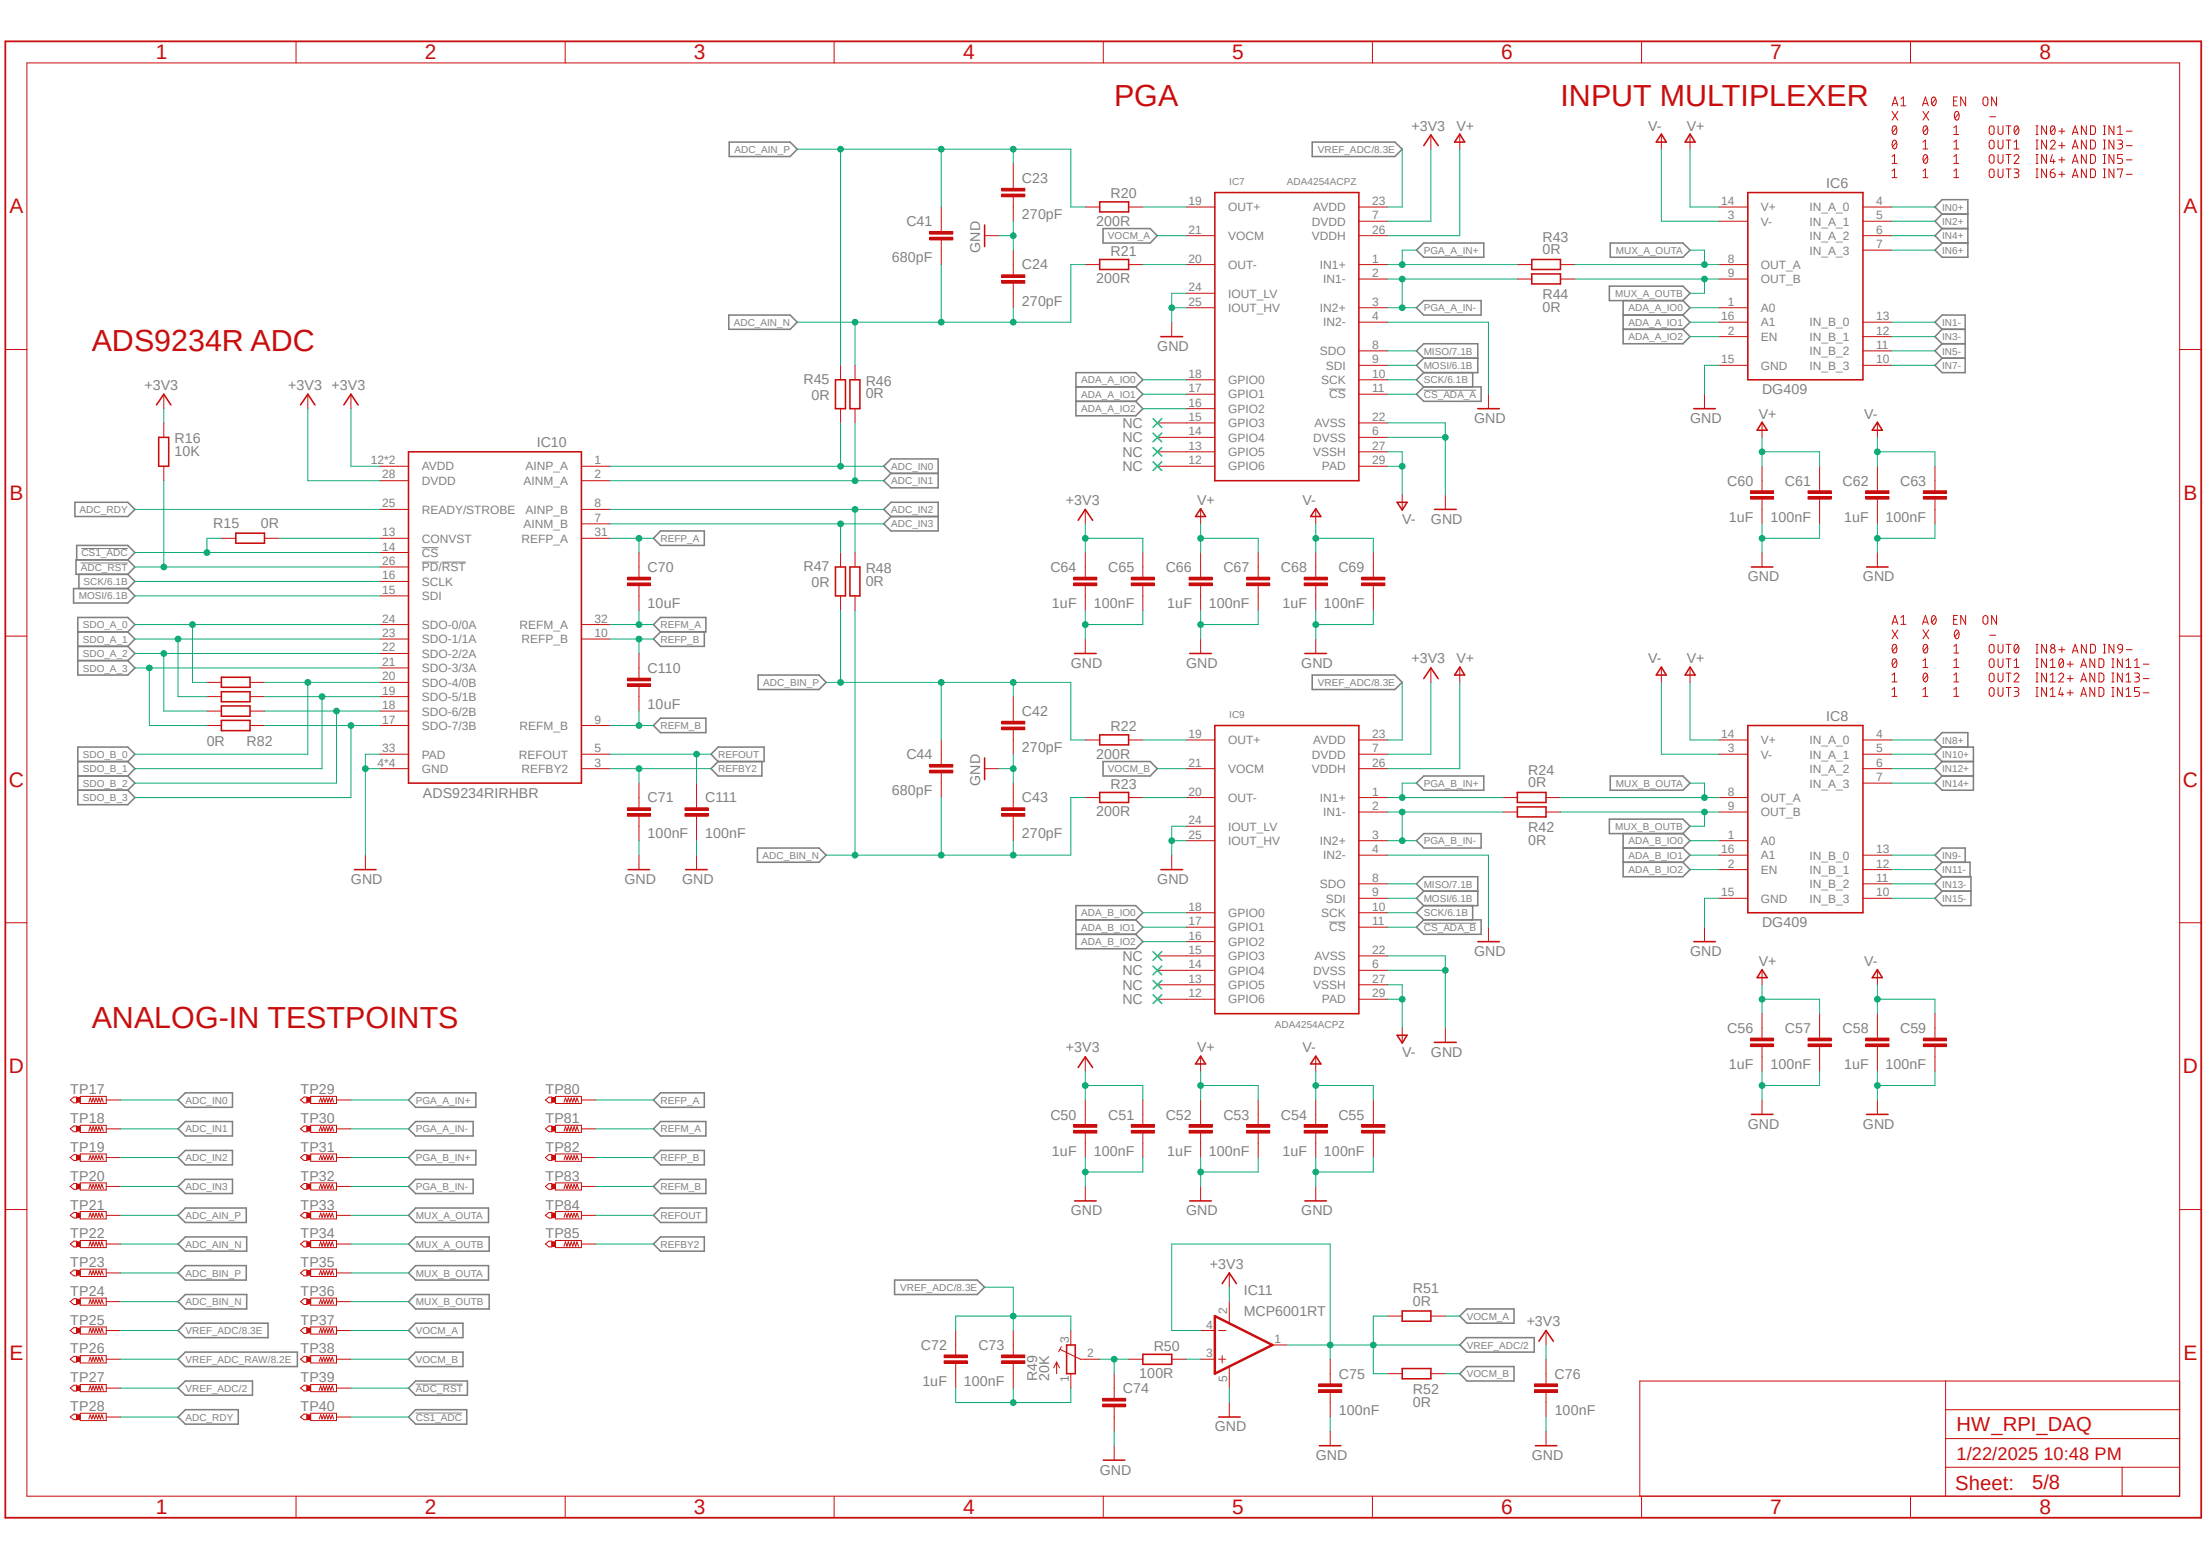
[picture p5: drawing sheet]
<svg xmlns="http://www.w3.org/2000/svg" width="420mm" height="297mm" viewBox="0 0 420 297" stroke-linecap="round" stroke-linejoin="round" font-family="sans-serif">
<defs><g id="words">
<g font-size="5.8" fill="#c90d0c">
<text x="212.2" y="20.2">PGA</text>
<text x="297.2" y="20.2">INPUT MULTIPLEXER</text>
<text x="17.5" y="66.8">ADS9234R ADC</text>
<text x="17.5" y="195.7">ANALOG-IN TESTPOINTS</text>
</g>
<g font-size="4" fill="#c90d0c">
<text x="29.7" y="11.3">1</text>
<text x="80.9" y="11.3">2</text>
<text x="132.2" y="11.3">3</text>
<text x="183.4" y="11.3">4</text>
<text x="234.7" y="11.3">5</text>
<text x="285.9" y="11.3">6</text>
<text x="337.2" y="11.3">7</text>
<text x="388.4" y="11.3">8</text>
<text x="1.8" y="40.6">A</text>
<text x="415.9" y="40.6">A</text>
<text x="1.8" y="95.2">B</text>
<text x="415.9" y="95.2">B</text>
<text x="1.7" y="149.8">C</text>
<text x="415.8" y="149.8">C</text>
<text x="1.7" y="204.4">D</text>
<text x="415.8" y="204.4">D</text>
<text x="1.8" y="259">E</text>
<text x="415.9" y="259">E</text>
<text x="29.7" y="288.3">1</text>
<text x="80.9" y="288.3">2</text>
<text x="132.2" y="288.3">3</text>
<text x="183.4" y="288.3">4</text>
<text x="234.7" y="288.3">5</text>
<text x="285.9" y="288.3">6</text>
<text x="337.2" y="288.3">7</text>
<text x="388.4" y="288.3">8</text>
</g>
<g font-size="3.9" fill="#c90d0c">
<text x="372.7" y="272.5">HW_RPI_DAQ</text>
<text x="372.4" y="283.6">Sheet:</text>
<text x="387.1" y="283.5">5/8</text>
</g>
<text font-size="3.5" fill="#c90d0c" x="372.7" y="278">1/22/2025 10:48 PM</text>
<g font-size="2.7" fill="#808080">
<text x="268.9" y="24.8">+3V3</text>
<text x="277.4" y="24.8">V+</text>
<text x="313.9" y="24.8">V-</text>
<text x="321.3" y="24.8">V+</text>
<text x="194.6" y="34.9">C23</text>
<text x="347.9" y="35.8">IC6</text>
<text x="194.6" y="41.7">270pF</text>
<text x="211.5" y="37.8">R20</text>
<text x="172.6" y="43.1">C41</text>
<text x="208.8" y="43">200R</text>
<text x="293.8" y="46">R43</text>
<text x="169.9" y="50">680pF</text>
<text x="186.7" y="48.1" transform="rotate(-90 186.7 48.1)">GND</text>
<text x="194.6" y="51.3">C24</text>
<text x="208.8" y="53.9">200R</text>
<text x="211.5" y="48.8">R21</text>
<text x="293.8" y="48.4">0R</text>
<text x="194.6" y="58.2">270pF</text>
<text x="293.8" y="59.4">0R</text>
<text x="293.8" y="57">R44</text>
<text x="220.4" y="66.8">GND</text>
<text x="27.5" y="74.2">+3V3</text>
<text x="54.9" y="74.2">+3V3 +3V3</text>
<text x="153" y="73.1">R45</text>
<text x="154.6" y="76.1">0R</text>
<text x="164.9" y="75.9">0R</text>
<text x="164.9" y="73.4">R46</text>
<text x="335.6" y="75.1">DG409</text>
<text x="213.8" y="81.5">NC</text>
<text x="280.8" y="80.5">GND</text>
<text x="321.9" y="80.5">GND</text>
<text x="335" y="79.7">V+</text>
<text x="355" y="79.7">V-</text>
<text x="33.2" y="86.8">10K</text>
<text x="33.2" y="84.4">R16</text>
<text x="102.2" y="85.2">IC10</text>
<text x="213.8" y="84.2">NC</text>
<text x="213.8" y="87">NC</text>
<text x="213.8" y="89.7">NC</text>
<text x="329" y="92.5">C60</text>
<text x="340" y="92.5">C61</text>
<text x="350.9" y="92.5">C62</text>
<text x="361.9" y="92.5">C63</text>
<text x="40.6" y="100.5">R15</text>
<text x="49.7" y="100.5">0R</text>
<text x="203" y="96.1">+3V3</text>
<text x="228" y="96.1">V+</text>
<text x="248.1" y="96.1">V-</text>
<text x="267.1" y="99.7">V-</text>
<text x="272.6" y="99.7">GND</text>
<text x="329.3" y="99.3">1uF</text>
<text x="337.2" y="99.3">100nF</text>
<text x="351.2" y="99.3">1uF</text>
<text x="359.2" y="99.3">100nF</text>
<text x="123.4" y="108.9">C70</text>
<text x="153" y="108.8">R47</text>
<text x="154.6" y="111.8">0R</text>
<text x="164.9" y="111.5">0R</text>
<text x="164.9" y="109.1">R48</text>
<text x="200.1" y="108.9">C64</text>
<text x="211.1" y="108.9">C65</text>
<text x="222" y="108.9">C66</text>
<text x="233" y="108.9">C67</text>
<text x="244" y="108.9">C68</text>
<text x="254.9" y="108.9">C69</text>
<text x="332.9" y="110.7">GND</text>
<text x="354.8" y="110.7">GND</text>
<text x="123.4" y="115.8">10uF</text>
<text x="200.4" y="115.8">1uF</text>
<text x="208.3" y="115.8">100nF</text>
<text x="222.3" y="115.8">1uF</text>
<text x="230.2" y="115.8">100nF</text>
<text x="244.3" y="115.8">1uF</text>
<text x="252.2" y="115.8">100nF</text>
<text x="123.4" y="128.1">C110</text>
<text x="204" y="127.2">GND</text>
<text x="225.9" y="127.2">GND</text>
<text x="247.9" y="127.2">GND</text>
<text x="268.9" y="126.3">+3V3</text>
<text x="277.4" y="126.3">V+</text>
<text x="313.9" y="126.3">V-</text>
<text x="321.3" y="126.3">V+</text>
<text x="123.4" y="135">10uF</text>
<text x="194.6" y="136.4">C42</text>
<text x="347.9" y="137.3">IC8</text>
<text x="39.4" y="141.9">0R</text>
<text x="46.9" y="142">R82</text>
<text x="194.6" y="143.2">270pF</text>
<text x="211.5" y="139.2">R22</text>
<text x="172.6" y="144.6">C44</text>
<text x="186.7" y="149.6" transform="rotate(-90 186.7 149.6)">GND</text>
<text x="208.8" y="144.4">200R</text>
<text x="291.1" y="149.9">0R</text>
<text x="291.1" y="147.5">R24</text>
<text x="80.6" y="151.8">ADS9234RIRHBR</text>
<text x="123.4" y="152.8">C71</text>
<text x="134.3" y="152.8">C111</text>
<text x="169.9" y="151.4">680pF</text>
<text x="194.6" y="152.8">C43</text>
<text x="208.8" y="155.4">200R</text>
<text x="211.5" y="150.2">R23</text>
<text x="123.4" y="159.6">100nF</text>
<text x="134.3" y="159.6">100nF</text>
<text x="194.6" y="159.6">270pF</text>
<text x="291.1" y="160.9">0R</text>
<text x="291.1" y="158.5">R42</text>
<text x="66.8" y="168.3">GND</text>
<text x="119" y="168.3">GND</text>
<text x="129.9" y="168.3">GND</text>
<text x="220.4" y="168.3">GND</text>
<text x="335.6" y="176.5">DG409</text>
<text x="213.8" y="183">NC</text>
<text x="213.8" y="185.7">NC</text>
<text x="280.8" y="182">GND</text>
<text x="321.9" y="182">GND</text>
<text x="335" y="183.9">V+</text>
<text x="355" y="183.9">V-</text>
<text x="213.8" y="188.5">NC</text>
<text x="213.8" y="191.2">NC</text>
<text x="329" y="196.7">C56</text>
<text x="340" y="196.7">C57</text>
<text x="350.9" y="196.7">C58</text>
<text x="361.9" y="196.7">C59</text>
<text x="203" y="200.4">+3V3</text>
<text x="228" y="200.4">V+</text>
<text x="248.1" y="200.4">V-</text>
<text x="267.1" y="201.2">V-</text>
<text x="272.6" y="201.2">GND</text>
<text x="329.3" y="203.5">1uF</text>
<text x="337.2" y="203.5">100nF</text>
<text x="351.2" y="203.5">1uF</text>
<text x="359.2" y="203.5">100nF</text>
<text x="13.4" y="208.3">TP17</text>
<text x="57.2" y="208.3">TP29</text>
<text x="103.9" y="208.3">TP80</text>
<text x="13.4" y="213.8">TP18</text>
<text x="57.2" y="213.8">TP30</text>
<text x="103.9" y="213.8">TP81</text>
<text x="200.1" y="213.1">C50</text>
<text x="211.1" y="213.1">C51</text>
<text x="222" y="213.1">C52</text>
<text x="233" y="213.1">C53</text>
<text x="244" y="213.1">C54</text>
<text x="254.9" y="213.1">C55</text>
<text x="332.9" y="214.9">GND</text>
<text x="354.8" y="214.9">GND</text>
<text x="13.4" y="219.3">TP19</text>
<text x="57.2" y="219.3">TP31</text>
<text x="103.9" y="219.3">TP82</text>
<text x="200.4" y="220">1uF</text>
<text x="208.3" y="220">100nF</text>
<text x="222.3" y="220">1uF</text>
<text x="230.2" y="220">100nF</text>
<text x="244.3" y="220">1uF</text>
<text x="252.2" y="220">100nF</text>
<text x="13.4" y="224.8">TP20</text>
<text x="57.2" y="224.8">TP32</text>
<text x="103.9" y="224.8">TP83</text>
<text x="13.4" y="230.3">TP21</text>
<text x="57.2" y="230.3">TP33</text>
<text x="103.9" y="230.3">TP84</text>
<text x="204" y="231.4">GND</text>
<text x="225.9" y="231.4">GND</text>
<text x="247.9" y="231.4">GND</text>
<text x="13.4" y="235.8">TP22</text>
<text x="57.2" y="235.8">TP34</text>
<text x="103.9" y="235.8">TP85</text>
<text x="13.4" y="241.3">TP23</text>
<text x="57.2" y="241.3">TP35</text>
<text x="230.5" y="241.5">+3V3</text>
<text x="13.4" y="246.7">TP24</text>
<text x="57.2" y="246.7">TP36</text>
<text x="236.9" y="250.6">MCP6001RT</text>
<text x="236.9" y="246.5">IC11</text>
<text x="269.1" y="248.7">0R</text>
<text x="269.1" y="246.2">R51</text>
<text x="13.4" y="252.2">TP25</text>
<text x="13.4" y="257.7">TP26</text>
<text x="57.2" y="252.2">TP37</text>
<text x="57.2" y="257.7">TP38</text>
<text x="175.4" y="257">C72</text>
<text x="186.4" y="257">C73</text>
<text x="219.8" y="257.2">R50</text>
<text x="290.8" y="252.5">+3V3</text>
<text x="13.4" y="263.2">TP27</text>
<text x="57.2" y="263.2">TP39</text>
<text x="175.7" y="263.9">1uF</text>
<text x="183.6" y="263.9">100nF</text>
<text x="197.5" y="262.9" transform="rotate(-90 197.5 262.9)">R49</text>
<text x="199.9" y="262.9" transform="rotate(-90 199.9 262.9)">20K</text>
<text x="217" y="262.4">100R</text>
<text x="255" y="262.5">C75</text>
<text x="296.1" y="262.5">C76</text>
<text x="13.4" y="268.7">TP28</text>
<text x="57.2" y="268.7">TP40</text>
<text x="213.9" y="265.3">C74</text>
<text x="255" y="269.4">100nF</text>
<text x="269.1" y="267.8">0R</text>
<text x="269.1" y="265.4">R52</text>
<text x="296.1" y="269.4">100nF</text>
<text x="231.4" y="272.5">GND</text>
<text x="209.5" y="280.8">GND</text>
<text x="250.6" y="278">GND</text>
<text x="291.8" y="278">GND</text>
</g>
<g font-size="2.3" fill="#808080">
<text x="226.4" y="39">19</text>
<text x="233.9" y="40.2">OUT+</text>
<text x="250.1" y="40.2">AVDD</text>
<text x="261.4" y="39">23</text>
<text x="261.4" y="41.7">7</text>
<text x="327.8" y="39">14</text>
<text x="329.1" y="41.7">3</text>
<text x="335.4" y="40.2">V+</text>
<text x="344.7" y="40.2">IN_A_0</text>
<text x="357.3" y="39">4</text>
<text x="357.3" y="41.7">5</text>
<text x="226.4" y="44.5">21</text>
<text x="233.9" y="45.7">VOCM</text>
<text x="249.8" y="43">DVDD</text>
<text x="249.8" y="45.7">VDDH</text>
<text x="261.4" y="44.5">26</text>
<text x="335.4" y="43">V-</text>
<text x="344.7" y="43">IN_A_1</text>
<text x="344.7" y="45.7">IN_A_2</text>
<text x="357.3" y="44.5">6</text>
<text x="357.3" y="47.2">7</text>
<text x="226.4" y="50">20</text>
<text x="233.9" y="51.2">OUT-</text>
<text x="251.4" y="51.2">IN1+</text>
<text x="252" y="53.9">IN1-</text>
<text x="261.4" y="50">1</text>
<text x="261.4" y="52.7">2</text>
<text x="329.1" y="50">8</text>
<text x="329.1" y="52.7">9</text>
<text x="335.4" y="51.2">OUT_A</text>
<text x="335.4" y="53.9">OUT_B</text>
<text x="344.7" y="48.5">IN_A_3</text>
<text x="226.4" y="55.5">24</text>
<text x="226.4" y="58.2">25</text>
<text x="233.9" y="56.7">IOUT_LV</text>
<text x="233.9" y="59.4">IOUT_HV</text>
<text x="251.4" y="59.4">IN2+</text>
<text x="261.4" y="58.2">3</text>
<text x="329.1" y="58.2">1</text>
<text x="335.4" y="59.4">A0</text>
<text x="252" y="62.1">IN2-</text>
<text x="261.4" y="61">4</text>
<text x="327.8" y="61">16</text>
<text x="329.1" y="63.7">2</text>
<text x="335.4" y="64.9">EN</text>
<text x="335.4" y="62.1">A1</text>
<text x="344.7" y="62.1">IN_B_0</text>
<text x="344.7" y="64.9">IN_B_1</text>
<text x="357.3" y="61">13</text>
<text x="357.3" y="63.7">12</text>
<text x="226.4" y="71.9">18</text>
<text x="251.4" y="67.6">SDO</text>
<text x="252.5" y="70.4">SDI</text>
<text x="261.4" y="66.4">8</text>
<text x="261.4" y="69.2">9</text>
<text x="261.4" y="71.9">10</text>
<text x="327.8" y="69.2">15</text>
<text x="335.4" y="70.4">GND</text>
<text x="344.7" y="67.6">IN_B_2</text>
<text x="344.7" y="70.4">IN_B_3</text>
<text x="357.3" y="66.4">11</text>
<text x="357.3" y="69.2">10</text>
<text x="226.4" y="74.7">17</text>
<text x="226.4" y="77.4">16</text>
<text x="233.9" y="73.2">GPIO0</text>
<text x="233.9" y="75.9">GPIO1</text>
<text x="251.6" y="73.2">SCK</text>
<text x="253.2" y="75.9">CS</text>
<text x="261.4" y="74.7">11</text>
<text x="226.4" y="80.1">15</text>
<text x="226.4" y="82.9">14</text>
<text x="233.9" y="78.6">GPIO2</text>
<text x="233.9" y="81.4">GPIO3</text>
<text x="250.4" y="81.4">AVSS</text>
<text x="261.4" y="80.1">22</text>
<text x="261.4" y="82.9">6</text>
<text x="70.6" y="88.4">12*2</text>
<text x="80.3" y="89.6">AVDD</text>
<text x="100.1" y="89.6">AINP_A</text>
<text x="113.2" y="88.4">1</text>
<text x="226.4" y="85.6">13</text>
<text x="226.4" y="88.4">12</text>
<text x="233.9" y="84.1">GPIO4</text>
<text x="233.9" y="86.9">GPIO5</text>
<text x="233.9" y="89.6">GPIO6</text>
<text x="250.1" y="84.1">DVSS</text>
<text x="250.1" y="86.8">VSSH</text>
<text x="251.8" y="89.6">PAD</text>
<text x="261.4" y="85.6">27</text>
<text x="261.4" y="88.4">29</text>
<text x="72.8" y="91.1">28</text>
<text x="80.3" y="92.3">DVDD</text>
<text x="99.7" y="92.3">AINM_A</text>
<text x="113.2" y="91.1">2</text>
<text x="72.8" y="96.6">25</text>
<text x="80.3" y="97.8">READY/STROBE</text>
<text x="99.7" y="100.5">AINM_B</text>
<text x="100.1" y="97.8">AINP_B</text>
<text x="113.2" y="99.4">7</text>
<text x="113.2" y="96.6">8</text>
<text x="72.8" y="102.1">13</text>
<text x="72.8" y="104.8">14</text>
<text x="72.8" y="107.6">26</text>
<text x="80.3" y="103.3">CONVST</text>
<text x="80.3" y="106">CS</text>
<text x="99.3" y="103.3">REFP_A</text>
<text x="113.2" y="102.1">31</text>
<text x="72.8" y="110.3">16</text>
<text x="72.8" y="113.1">15</text>
<text x="80.3" y="108.8">PD/RST</text>
<text x="80.3" y="111.5">SCLK</text>
<text x="72.8" y="118.5">24</text>
<text x="80.3" y="119.8">SDO-0/0A</text>
<text x="80.3" y="114.3">SDI</text>
<text x="98.9" y="119.8">REFM_A</text>
<text x="113.2" y="118.5">32</text>
<text x="72.8" y="121.3">23</text>
<text x="72.8" y="124">22</text>
<text x="80.3" y="122.5">SDO-1/1A</text>
<text x="80.3" y="125.2">SDO-2/2A</text>
<text x="99.3" y="122.5">REFP_B</text>
<text x="113.2" y="121.3">10</text>
<text x="72.8" y="126.8">21</text>
<text x="72.8" y="129.5">20</text>
<text x="80.3" y="128">SDO-3/3A</text>
<text x="80.3" y="130.7">SDO-4/0B</text>
<text x="72.8" y="132.2">19</text>
<text x="72.8" y="135">18</text>
<text x="72.8" y="137.8">17</text>
<text x="80.3" y="133.5">SDO-5/1B</text>
<text x="80.3" y="136.2">SDO-6/2B</text>
<text x="113.2" y="137.8">9</text>
<text x="72.8" y="143.2">33</text>
<text x="80.3" y="138.9">SDO-7/3B</text>
<text x="98.9" y="138.9">REFM_B</text>
<text x="113.2" y="143.2">5</text>
<text x="226.4" y="140.5">19</text>
<text x="233.9" y="141.7">OUT+</text>
<text x="250.1" y="141.7">AVDD</text>
<text x="261.4" y="140.5">23</text>
<text x="261.4" y="143.2">7</text>
<text x="327.8" y="140.5">14</text>
<text x="329.1" y="143.2">3</text>
<text x="335.4" y="141.7">V+</text>
<text x="344.7" y="141.7">IN_A_0</text>
<text x="357.3" y="140.5">4</text>
<text x="357.3" y="143.2">5</text>
<text x="71.9" y="146">4*4</text>
<text x="80.3" y="147.2">GND</text>
<text x="80.3" y="144.4">PAD</text>
<text x="98.8" y="144.4">REFOUT</text>
<text x="99.4" y="147.2">REFBY2</text>
<text x="113.2" y="146">3</text>
<text x="226.4" y="146">21</text>
<text x="233.9" y="147.2">VOCM</text>
<text x="249.8" y="144.4">DVDD</text>
<text x="249.8" y="147.2">VDDH</text>
<text x="261.4" y="146">26</text>
<text x="335.4" y="144.4">V-</text>
<text x="344.7" y="144.4">IN_A_1</text>
<text x="344.7" y="147.2">IN_A_2</text>
<text x="344.7" y="149.9">IN_A_3</text>
<text x="357.3" y="146">6</text>
<text x="357.3" y="148.7">7</text>
<text x="226.4" y="151.5">20</text>
<text x="233.9" y="152.7">OUT-</text>
<text x="251.4" y="152.7">IN1+</text>
<text x="252" y="155.4">IN1-</text>
<text x="261.4" y="151.5">1</text>
<text x="261.4" y="154.2">2</text>
<text x="329.1" y="151.5">8</text>
<text x="329.1" y="154.2">9</text>
<text x="335.4" y="152.7">OUT_A</text>
<text x="335.4" y="155.4">OUT_B</text>
<text x="226.4" y="156.9">24</text>
<text x="226.4" y="159.7">25</text>
<text x="233.9" y="158.2">IOUT_LV</text>
<text x="233.9" y="160.9">IOUT_HV</text>
<text x="251.4" y="160.9">IN2+</text>
<text x="261.4" y="159.7">3</text>
<text x="329.1" y="159.7">1</text>
<text x="335.4" y="160.9">A0</text>
<text x="252" y="163.6">IN2-</text>
<text x="261.4" y="162.4">4</text>
<text x="261.4" y="167.9">8</text>
<text x="327.8" y="162.4">16</text>
<text x="329.1" y="165.2">2</text>
<text x="335.4" y="166.4">EN</text>
<text x="335.4" y="163.6">A1</text>
<text x="344.7" y="163.7">IN_B_0</text>
<text x="344.7" y="166.4">IN_B_1</text>
<text x="357.3" y="162.4">13</text>
<text x="357.3" y="165.2">12</text>
<text x="357.3" y="167.9">11</text>
<text x="226.4" y="173.4">18</text>
<text x="251.4" y="169.1">SDO</text>
<text x="252.5" y="171.9">SDI</text>
<text x="261.4" y="170.6">9</text>
<text x="261.4" y="173.4">10</text>
<text x="327.8" y="170.6">15</text>
<text x="335.4" y="171.9">GND</text>
<text x="344.7" y="169.1">IN_B_2</text>
<text x="344.7" y="171.9">IN_B_3</text>
<text x="357.3" y="170.6">10</text>
<text x="226.4" y="176.1">17</text>
<text x="226.4" y="178.9">16</text>
<text x="233.9" y="174.6">GPIO0</text>
<text x="233.9" y="177.3">GPIO1</text>
<text x="251.6" y="174.6">SCK</text>
<text x="253.2" y="177.3">CS</text>
<text x="261.4" y="176.1">11</text>
<text x="226.4" y="181.6">15</text>
<text x="226.4" y="184.4">14</text>
<text x="233.9" y="180.1">GPIO2</text>
<text x="233.9" y="182.8">GPIO3</text>
<text x="233.9" y="185.6">GPIO4</text>
<text x="250.1" y="185.6">DVSS</text>
<text x="250.4" y="182.8">AVSS</text>
<text x="261.4" y="181.6">22</text>
<text x="261.4" y="184.4">6</text>
<text x="226.4" y="187.1">13</text>
<text x="226.4" y="189.9">12</text>
<text x="233.9" y="188.3">GPIO5</text>
<text x="233.9" y="191">GPIO6</text>
<text x="250.1" y="188.3">VSSH</text>
<text x="251.8" y="191">PAD</text>
<text x="261.4" y="187.1">27</text>
<text x="261.4" y="189.9">29</text>
<text x="233.8" y="250.2" transform="rotate(-90 233.8 250.2)">2</text>
<text x="203.6" y="255.7" transform="rotate(-90 203.6 255.7)">3</text>
<text x="229.7" y="252.9">4</text>
<text x="242.8" y="255.7">1</text>
<text x="203.6" y="263.2" transform="rotate(-90 203.6 263.2)">1</text>
<text x="207.1" y="258.4">2</text>
<text x="229.7" y="258.4">3</text>
<text x="233.8" y="263.2" transform="rotate(-90 233.8 263.2)">5</text>
</g>
<g font-size="1.9" fill="#808080">
<text x="139.9" y="29.1">ADC_AIN_P</text>
<text x="251" y="29.1">VREF_ADC/8.3E</text>
<text x="234.1" y="35.3">IC7</text>
<text x="245.1" y="35.3">ADA4254ACPZ</text>
<text x="369.9" y="40.1">IN0+</text>
<text x="211" y="45.6">VOCM_A</text>
<text x="369.9" y="42.8">IN2+</text>
<text x="369.9" y="45.6">IN4+</text>
<text x="271.2" y="48.3">PGA_A_IN+</text>
<text x="307.8" y="48.3">MUX_A_OUTA</text>
<text x="369.9" y="48.3">IN6+</text>
<text x="271.2" y="59.3">PGA_A_IN-</text>
<text x="307.6" y="56.5">MUX_A_OUTB</text>
<text x="310.2" y="59.3">ADA_A_IO0</text>
<text x="139.7" y="62">ADC_AIN_N</text>
<text x="310.2" y="62">ADA_A_IO1</text>
<text x="310.2" y="64.8">ADA_A_IO2</text>
<text x="369.9" y="62">IN1-</text>
<text x="369.9" y="64.8">IN3-</text>
<text x="271.2" y="70.2">MOSI/6.1B</text>
<text x="271.2" y="67.5">MISO/7.1B</text>
<text x="369.9" y="67.5">IN5-</text>
<text x="369.9" y="70.2">IN7-</text>
<text x="206" y="73">ADA_A_IO0</text>
<text x="206" y="75.7">ADA_A_IO1</text>
<text x="271.2" y="73">SCK/6.1B</text>
<text x="271.2" y="75.7">CS_ADA_A</text>
<text x="206" y="78.4">ADA_A_IO2</text>
<text x="169.7" y="89.5">ADC_IN0</text>
<text x="169.7" y="92.2">ADC_IN1</text>
<text x="15.2" y="97.7">ADC_RDY</text>
<text x="169.7" y="100.4">ADC_IN3</text>
<text x="169.7" y="97.7">ADC_IN2</text>
<text x="15.5" y="105.9">CS1_ADC</text>
<text x="125.8" y="103.2">REFP_A</text>
<text x="15.4" y="108.6">ADC_RST</text>
<text x="15.9" y="111.4">SCK/6.1B</text>
<text x="15" y="114.1">MOSI/6.1B</text>
<text x="15.7" y="119.6">SDO_A_0</text>
<text x="125.8" y="119.6">REFM_A</text>
<text x="15.7" y="122.3">SDO_A_1</text>
<text x="15.7" y="125.1">SDO_A_2</text>
<text x="125.8" y="122.3">REFP_B</text>
<text x="15.7" y="127.8">SDO_A_3</text>
<text x="145.4" y="130.6">ADC_BIN_P</text>
<text x="251" y="130.6">VREF_ADC/8.3E</text>
<text x="234.1" y="136.7">IC9</text>
<text x="125.8" y="138.8">REFM_B</text>
<text x="369.9" y="141.6">IN8+</text>
<text x="15.7" y="144.3">SDO_B_0</text>
<text x="15.7" y="147">SDO_B_1</text>
<text x="15.7" y="149.8">SDO_B_2</text>
<text x="136.8" y="144.3">REFOUT</text>
<text x="136.8" y="147">REFBY2</text>
<text x="211" y="147">VOCM_B</text>
<text x="271.2" y="149.8">PGA_B_IN+</text>
<text x="307.8" y="149.8">MUX_B_OUTA</text>
<text x="369.9" y="144.3">IN10+</text>
<text x="369.9" y="147">IN12+</text>
<text x="369.9" y="149.8">IN14+</text>
<text x="15.7" y="152.5">SDO_B_3</text>
<text x="271.2" y="160.7">PGA_B_IN-</text>
<text x="307.6" y="158">MUX_B_OUTB</text>
<text x="310.2" y="160.7">ADA_B_IO0</text>
<text x="145.2" y="163.5">ADC_BIN_N</text>
<text x="310.2" y="163.5">ADA_B_IO1</text>
<text x="310.2" y="166.2">ADA_B_IO2</text>
<text x="369.9" y="163.5">IN9-</text>
<text x="369.9" y="166.2">IN11-</text>
<text x="271.2" y="171.7">MOSI/6.1B</text>
<text x="271.2" y="169">MISO/7.1B</text>
<text x="369.9" y="169">IN13-</text>
<text x="369.9" y="171.7">IN15-</text>
<text x="206" y="174.5">ADA_B_IO0</text>
<text x="206" y="177.2">ADA_B_IO1</text>
<text x="206" y="179.9">ADA_B_IO2</text>
<text x="271.2" y="174.5">SCK/6.1B</text>
<text x="271.2" y="177.2">CS_ADA_B</text>
<text x="242.8" y="195.7">ADA4254ACPZ</text>
<text x="35.3" y="210.1">ADC_IN0</text>
<text x="35.3" y="215.6">ADC_IN1</text>
<text x="79.2" y="215.6">PGA_A_IN-</text>
<text x="79.2" y="210.1">PGA_A_IN+</text>
<text x="125.8" y="210.1">REFP_A</text>
<text x="125.8" y="215.6">REFM_A</text>
<text x="35.3" y="221.1">ADC_IN2</text>
<text x="79.2" y="221.1">PGA_B_IN+</text>
<text x="125.8" y="221.1">REFP_B</text>
<text x="35.3" y="226.6">ADC_IN3</text>
<text x="79.2" y="226.6">PGA_B_IN-</text>
<text x="125.8" y="226.6">REFM_B</text>
<text x="35.3" y="232.1">ADC_AIN_P</text>
<text x="79.2" y="232.1">MUX_A_OUTA</text>
<text x="125.8" y="232.1">REFOUT</text>
<text x="35.3" y="237.5">ADC_AIN_N</text>
<text x="79.2" y="237.5">MUX_A_OUTB</text>
<text x="125.8" y="237.5">REFBY2</text>
<text x="35.3" y="243">ADC_BIN_P</text>
<text x="79.2" y="243">MUX_B_OUTA</text>
<text x="171.5" y="245.7">VREF_ADC/8.3E</text>
<text x="35.3" y="248.5">ADC_BIN_N</text>
<text x="79.2" y="248.5">MUX_B_OUTB</text>
<text x="279.4" y="251.3">VOCM_A</text>
<text x="35.3" y="254">VREF_ADC/8.3E</text>
<text x="79.2" y="254">VOCM_A</text>
<text x="279.4" y="256.8">VREF_ADC/2</text>
<text x="35.3" y="259.5">VREF_ADC_RAW/8.2E</text>
<text x="79.2" y="259.5">VOCM_B</text>
<text x="279.4" y="262.2">VOCM_B</text>
<text x="35.3" y="265">VREF_ADC/2</text>
<text x="79.2" y="265">ADC_RST</text>
<text x="35.3" y="270.5">ADC_RDY</text>
<text x="79.2" y="270.5">CS1_ADC</text>
</g>
</g></defs>
<path d="M.5 7.5l419.2 282.1M419.7 7.5l-419.2 282.1" fill="none" stroke="#fff" stroke-width=".19"/>
<path d="M253.2 74.1h3.1M271.2 74.3h10M15.4 107.2h8.9M15.5 104.4h8.8M80.3 104.3h3.2M80.3 107h3.2M84.2 107h4.5M253.2 175.6h3.1M271.2 175.8h10M79.2 263.5h8.9M79.2 269h8.8" fill="none" stroke="#808080" stroke-width=".19"/>
<g fill="none" stroke="#808080" stroke-width=".3">
<path d="M138.9 27.1h11.6l1.3 1.3-1.3 1.4h-11.6zM249.9 27.1h15.8l1.4 1.3-1.4 1.4h-15.8zM138.8 60h11.7l1.3 1.3-1.3 1.4h-11.7zM210.1 43.5h9l1.3 1.4-1.3 1.4h-9zM269.8 47.6l1.4-1.3h11.4v2.7h-11.4zM269.8 58.6l1.4-1.4h10.9v2.8h-10.9zM306.5 54.5h14l1.4 1.3-1.4 1.4h-14zM306.7 46.3h13.8l1.4 1.3-1.4 1.4h-13.8zM309.2 57.2v8.2h11.3l1.4-1.3-1.4-1.4M309.2 60h11.3M320.5 57.2l1.4 1.4-1.4 1.4M320.5 60l1.4 1.3-1.4 1.4"/>
<path d="M369.9 40.8l-1.3-1.4 1.3-1.4h4.9v11h-4.9l-1.3-1.4 1.3-1.3M369.9 40.8h4.9M369.9 40.8l-1.3 1.3 1.3 1.4M369.9 43.5h4.9M369.9 43.5l-1.3 1.4 1.3 1.4M369.9 46.3h4.9M204.9 73.7h11.4M204.9 76.4h11.4M216.3 73.7l1.4-1.4-1.4-1.3h-11.4v8.2h11.4l1.4-1.4-1.4-1.4M216.3 73.7l1.4 1.4-1.4 1.3M271.2 71l-1.4 1.3 1.4 1.4M271.2 68.2l-1.4-1.4 1.4-1.4h10.3v5.6h-10.3"/>
<path d="M271.2 73.7h10.9v2.7h-10.9l-1.4-1.3zM271.2 68.2l-1.4 1.4 1.4 1.4M271.2 68.2h10.3M280.5 71v2.7M309.2 62.7h11.3M369.9 62.7l-1.3-1.4 1.3-1.3h4.4v11h-4.4l-1.3-1.4 1.3-1.4M369.9 68.2h4.4M369.9 65.4h4.4M369.9 62.7h4.4M369.9 62.7l-1.3 1.4 1.3 1.3M369.9 65.4l-1.3 1.4 1.3 1.4M14.3 95.6h10l1.4 1.4-1.4 1.3h-10z"/>
<path d="M168.3 88.8l1.4-1.4h9v5.5h-9l-1.4-1.4 1.4-1.4zM168.3 97l1.4-1.4h9v5.5h-9l-1.4-1.4 1.4-1.4zM169.7 90.1h9M169.7 98.3h9M14 112.1h10.3l1.4 1.4-1.4 1.3h-10.3zM14.6 106.6v-2.8h9.7l1.4 1.4-1.4 1.4M15 109.3v2.8M24.3 109.3l1.4 1.4-1.4 1.4M24.3 106.6h-9.8v2.7h9.8M24.3 106.6l1.4 1.3-1.4 1.4M124.5 118.9l1.3-1.3h8.7v2.7h-8.7zM125.8 101.1h8.4v2.7h-8.4l-1.3-1.3z"/>
<path d="M14.8 120.3h9.5M14.8 123.1h9.5M14.8 125.8h9.5M24.3 120.3l1.4-1.4-1.4-1.3h-9.5v10.9h9.5l1.4-1.3-1.4-1.4M24.3 120.3l1.4 1.4-1.4 1.4M24.3 123.1l1.4 1.3-1.4 1.4M125.8 136.7h8.7v2.8h-8.7l-1.3-1.4zM125.8 120.3l-1.3 1.4 1.3 1.4h8.4v-2.8M144.4 128.5h11.6l1.4 1.4-1.4 1.4h-11.6zM249.9 128.5h15.8l1.4 1.4-1.4 1.4h-15.8zM14.8 147.7h9.5M14.8 145h9.5"/>
<path d="M14.8 150.5h9.5M24.3 145l1.4-1.4-1.4-1.4h-9.5v11h9.5l1.4-1.4-1.4-1.3M24.3 145l1.4 1.3-1.4 1.4M24.3 147.7l1.4 1.4-1.4 1.4M135.4 143.6l1.4-1.4h8.7v2.8h-8.7zM136.8 145l-1.4 1.3 1.4 1.4h8.3v-2.7M210.1 145h9l1.3 1.3-1.3 1.4h-9zM269.8 149.1l1.4-1.4h11.4v2.8h-11.4zM306.5 156h14l1.4 1.3-1.4 1.4h-14zM306.7 147.7h13.8l1.4 1.4-1.4 1.4h-13.8zM309.2 158.7v8.2h11.3l1.4-1.3-1.4-1.4M320.5 158.7l1.4 1.4-1.4 1.4"/>
<path d="M369.9 142.2l-1.3-1.3 1.3-1.4h4.9v2.7M369.9 147.7h6M369.9 145h6M369.9 142.2h6v8.3h-6l-1.3-1.4 1.3-1.4M369.9 142.2l-1.3 1.4 1.3 1.4M369.9 145l-1.3 1.3 1.3 1.4M144.3 161.5h11.7l1.4 1.3-1.4 1.4h-11.7zM204.9 175.1h11.4M204.9 177.9h11.4M216.3 175.1l1.4-1.3-1.4-1.4h-11.4v8.2h11.4l1.4-1.3-1.4-1.4M216.3 175.1l1.4 1.4-1.4 1.4M269.8 160.1l1.4-1.4h10.9v2.8h-10.9z"/>
<path d="M271.2 172.4l-1.4 1.4 1.4 1.3M271.2 169.7l-1.4-1.4 1.4-1.4h10.3v5.5h-10.3M271.2 175.1h10.9v2.8h-10.9l-1.4-1.4zM271.2 169.7l-1.4 1.3 1.4 1.4M271.2 169.7h10.3M280.5 172.4v2.7M309.2 161.5h11.3M309.2 164.2h11.3M320.5 161.5l1.4 1.3-1.4 1.4M369.9 166.9h5.5v5.5h-5.5l-1.3-1.4 1.3-1.3M369.9 169.7h5.5M369.9 164.2l-1.3-1.4 1.3-1.3h4.4v2.7"/>
<path d="M369.9 164.2h5.3v2.7M369.9 164.2l-1.3 1.4 1.3 1.3M369.9 166.9l-1.3 1.4 1.3 1.4M33.9 209.4l1.4-1.3h9v2.7h-9zM35.3 213.5h9v2.8h-9l-1.4-1.4zM77.8 209.4l1.4-1.3h11.4v2.7h-11.4zM79.2 213.5h10.9v2.8h-10.9l-1.4-1.4zM125.8 213.5h8.7v2.8h-8.7l-1.3-1.4zM125.8 208.1h8.4v2.7h-8.4l-1.3-1.4zM33.9 231.4l1.4-1.4h11.6v2.7h-11.6zM33.9 236.9l1.4-1.4h11.7v2.7h-11.7zM33.9 225.9l1.4-1.4h9v2.7h-9z"/>
<path d="M33.9 220.4l1.4-1.4h9v2.8h-9zM77.8 225.9l1.4-1.4h10.9v2.7h-10.9zM77.8 220.4l1.4-1.4h11.4v2.8h-11.4zM77.8 236.9l1.4-1.4h14v2.7h-14zM79.2 230h13.8v2.7h-13.8l-1.4-1.3zM124.5 220.4l1.3-1.4h8.4v2.8h-8.4zM124.5 225.9l1.3-1.4h8.7v2.7h-8.7zM125.8 230h8.8v2.7h-8.8l-1.3-1.3zM125.8 235.5h8.4v2.7h-8.4l-1.3-1.3zM33.9 247.8l1.4-1.3h11.7v2.7h-11.7zM33.9 258.8l1.4-1.4h21.3v2.8h-21.3zM35.3 251.9h15.8v2.8h-15.8l-1.4-1.4z"/>
<path d="M35.3 241h11.6v2.7h-11.6l-1.4-1.3zM77.8 258.8l1.4-1.4h9v2.8h-9zM77.8 247.8l1.4-1.3h14v2.7h-14zM79.2 251.9h9v2.8h-9l-1.4-1.4zM79.2 241h13.8v2.7h-13.8l-1.4-1.3zM170.4 243.7h15.7l1.4 1.4-1.4 1.4h-15.7zM278 250.6l1.4-1.4h9v2.7h-9zM279.4 254.7h12.8v2.7h-12.8l-1.4-1.3zM33.9 264.3l1.4-1.4h12.8v2.7h-12.8zM33.9 269.8l1.4-1.4h10.1v2.7h-10.1zM77.8 264.3l1.4-1.4h9.8v2.7h-9.8zM79.2 268.4h9.7v2.7h-9.7l-1.4-1.3z"/>
<path d="M278 261.5l1.4-1.3h9v2.7h-9z"/>
</g>
<g fill="none" stroke="#c90d0c" stroke-width=".19">
<path d="M360.5 19.7h.9M362.1 18.8l.4-.3v1.7M366.3 19.7h.9M368.1 18.5h.2a1 1 0 0 1 0 1.7 1.01 1.01 0 0 1-.2-1.7zM368.7 18.8l-.7 1M372.1 19.2h.6M372.8 18.5h-.7v1.7h.7M374.4 18.5v1.7l-.9-1.7v1.7M377.8 18.7a.46 .46 0 0 1 .5-.2 .46 .46 0 0 1 .3 .4v.8a.47 .47 0 0 1-.4 .5 .47 .47 0 0 1-.5-.5zM380.3 18.5v1.7l-1-1.7v1.7M193 33.9v1.9M193 37.5v1.9"/>
<path d="M206.7 39.4h2.8M215 39.4h2.7M225.9 39.4h5.5M258.8 39.4h5.5M316.4 25.7v2.7M321.9 25.7v2.7M327.4 39.4h5.5M354.8 39.4h5.5M360.4 20.2l.5-1.7 .6 1.7M360.4 21.2l1.1 1.7M360.4 29.8l.4-.4v1.7M360.4 32.6l.4-.4v1.6"/>
<path d="M360.4 31.1h.9M360.4 33.8h.9M360.6 24h.2a.96 .96 0 0 1 0 1.6 1.05 1.05 0 0 1-.2-1.6zM360.6 26.8l.2-.1a1 1 0 0 1 0 1.7 1.08 1.08 0 0 1-.2-1.6zM361.2 24.3l-.7 .9M361.2 27.1l-.7 .9M361.5 21.2l-1.1 1.7M362.1 20.2h.9M366.2 20.2l.5-1.7 .6 1.7M366.3 21.2l1.1 1.7M366.3 27.1l.4-.4v1.7M366.3 32.6l.4-.4v1.6"/>
<path d="M366.3 28.4h.9M366.3 33.8h.9M366.5 24h.2a.96 .96 0 0 1 0 1.6 1.05 1.05 0 0 1-.2-1.6zM366.5 29.5l.2-.1a1 1 0 0 1 0 1.7 1.08 1.08 0 0 1-.2-1.6zM367.1 24.3l-.7 .9M367.1 29.8l-.7 .9M367.4 21.2l-1.1 1.7M372.2 24.3l.4-.3v1.6M372.2 27.1l.4-.4v1.7M372.2 29.8l.4-.4v1.7M372.2 32.6l.4-.4v1.6M372.2 25.6h.9"/>
<path d="M372.2 28.4h.9M372.2 31.1h.9M372.2 33.8h.9M372.5 21.3l.2-.1a.96 .96 0 0 1 0 1.7 1.02 1.02 0 0 1-.2-1.6zM373.1 21.6l-.7 .9M379 24.2a.46 .46 0 0 1 .5-.2 .46 .46 0 0 1 .3 .4v.7a.47 .47 0 0 1-.5 .5 .47 .47 0 0 1-.4-.5zM379 26.9l.1-.1a.44 .44 0 0 1 .7 .3v.8a.47 .47 0 0 1-.5 .5 .47 .47 0 0 1-.4-.5zM379 29.7l.1-.2a.44 .44 0 0 1 .7 .4v.7a.47 .47 0 0 1-.5 .5 .47 .47 0 0 1-.4-.5zM379 32.4a.46 .46 0 0 1 .5-.2 .46 .46 0 0 1 .3 .4v.8a.47 .47 0 0 1-.5 .4 .47 .47 0 0 1-.4-.4zM379 22.2h1.1M380.6 24v1.1a.47 .47 0 0 0 .4 .5 .47 .47 0 0 0 .5-.5v-1.1M380.6 26.7v1.2a.47 .47 0 0 0 .4 .5 .47 .47 0 0 0 .5-.5v-1.2"/>
<path d="M380.6 29.4v1.2a.47 .47 0 0 0 .4 .5 .47 .47 0 0 0 .5-.5v-1.2M380.6 32.2v1.2a.47 .47 0 0 0 .4 .4 .47 .47 0 0 0 .5-.4v-1.2M382.1 24h.9M382.1 26.7h.9M382.1 29.4h.9M382.1 32.2h.9M382.6 24v1.6M382.6 26.7v1.7M382.6 29.4v1.7M382.6 32.2v1.6M383.6 29.8a.46 .46 0 0 1 .7-.4 .46 .46 0 0 1 .1 .8l-.8 .9h1M383.6 32.2h.7l.3 .4-.3 .3h-.5"/>
<path d="M383.6 28.4h1M383.6 27.1l.5-.4v1.7M383.9 24h.2a.96 .96 0 0 1 0 1.6 .98 .98 0 0 1-.2-1.6zM384.1 32.9a.47 .47 0 0 1 .5 .5 .47 .47 0 0 1-.5 .4h-.5M384.4 24.3l-.7 .9M387.8 25.6h.4M387.8 24h.4M387.8 28.4h.4M387.8 26.7h.4M387.8 31.1h.4M387.8 29.4h.4M387.8 33.8h.4"/>
<path d="M387.8 32.2h.4M388 24v1.6M388 26.7v1.7M388 29.4v1.7M388 32.2v1.6M389.8 24v1.6l-.9-1.6v1.6M389.8 26.7v1.7l-.9-1.7v1.7M389.8 29.4v1.7l-.9-1.7v1.7M389.8 32.2v1.6l-.9-1.6v1.6M390.5 27.1a.46 .46 0 0 1 .7-.4 .46 .46 0 0 1 .1 .7l-.8 1h1M390.5 32.9h.6a.48 .48 0 0 1 .4 .5 .48 .48 0 0 1-.5 .4 .48 .48 0 0 1-.5-.4zM390.8 24h.2a.96 .96 0 0 1 0 1.6 1.05 1.05 0 0 1-.2-1.6z"/>
<path d="M390.9 29.4l-.4 1.3h1M391.2 30.4v.7M391.3 32.2a.72 .72 0 0 0-.8 .7M391.4 24.3l-.8 .9M392.1 25h1.2M392.1 27.7h1.2M392.1 30.4h1.2M392.1 33.2h1.2M392.7 24.4v1.1M392.7 27.1v1.2M392.7 29.9v1.1M392.7 32.6v1.1"/>
<path d="M394.7 25.6l.6-1.6 .5 1.6M394.7 28.4l.6-1.7 .5 1.7M394.7 31.1l.6-1.7 .5 1.7M394.7 33.8l.6-1.6 .5 1.6M394.8 25.2h.9M394.8 27.9h.9M394.8 30.7h.9M394.8 33.4h.9M397.4 24v1.6l-.9-1.6v1.6M397.4 26.7v1.7l-.9-1.7v1.7M397.4 29.4v1.7l-.9-1.7v1.7M397.4 32.2v1.6l-.9-1.6v1.6"/>
<path d="M398.2 24h.7l.1 .2 .1 .9-.2 .5h-.7zM398.2 26.7l.7 .1 .2 .3v.8l-.4 .5h-.5zM398.2 29.4l.7 .1 .2 .4v.7l-.4 .5h-.5zM398.2 32.2h.7l.1 .2 .1 1-.2 .4h-.7zM400.6 25.6h.4M400.6 24h.4M400.6 28.4h.4M400.6 26.7h.4M400.6 31.1h.4M400.6 29.4h.4M400.6 33.8h.4M400.6 32.2h.4"/>
<path d="M400.9 24v1.6M400.9 26.7v1.7M400.9 29.4v1.7M400.9 32.2v1.6M402.6 24v1.6l-.9-1.6v1.6M402.6 26.7v1.7l-.9-1.7v1.7M402.6 29.4v1.7l-.9-1.7v1.7M402.6 32.2v1.6l-.9-1.6v1.6M403.4 26.7h.5a.38 .38 0 0 1 .4 .4 .38 .38 0 0 1-.4 .3h-.3M403.4 25.6h.9M403.4 32.3v-.1h.9l-.5 1.6M403.4 24.3l.4-.3v1.6"/>
<path d="M403.8 27.4a.47 .47 0 0 1 .5 .5 .47 .47 0 0 1-.5 .5h-.4M404.3 29.4h-.9v.8h.5a.48 .48 0 0 1 .4 .4 .48 .48 0 0 1-.4 .5h-.5M405 25h1.1M405 27.7h1.1M405 30.4h1.1M405 33.2h1.1M206.7 50.4h2.8M215 50.4h2.7M225.9 58.6h5.5M225.9 44.9h5.5M225.9 50.4h5.5M225.9 55.8h5.5"/>
<path d="M258.8 58.6h5.5M258.8 42.1h5.5M258.8 44.9h5.5M258.8 50.4h5.5M258.8 53.1h5.5M327.4 58.6h5.5M327.4 42.1h5.5M327.4 50.4h5.5M327.4 53.1h5.5M354.8 42.1h5.5M354.8 44.9h5.5M354.8 47.6h5.5"/>
<path d="M31.2 75.1v2.7M225.9 72.3h5.5M225.9 75.1h5.5M225.9 77.8h5.5M258.8 61.3h5.5M258.8 69.6h5.5M258.8 66.8h5.5M258.8 72.3h5.5M258.8 75.1h5.5M283.5 75.1v2.7M324.7 75.1v2.7M327.4 64.1h5.5"/>
<path d="M327.4 61.3h5.5M327.4 69.6h5.5M354.8 64.1h5.5M354.8 61.3h5.5M354.8 69.6h5.5M354.8 66.8h5.5M31.2 80.5v2.8M31.2 88.8v2.7M220.4 80.5h11M220.4 83.3h11M220.4 86h11M220.4 88.8h11"/>
<path d="M258.8 80.5h5.5M258.8 83.3h5.5M258.8 86h5.5M258.8 88.8h5.5M360.4 118.9l.5-1.7 .6 1.7M360.4 119.9l1.1 1.7M360.5 118.4h.9M361.5 119.9l-1.1 1.7M362.1 117.6l.4-.4v1.7M362.1 118.9h.9M366.2 118.9l.5-1.7 .6 1.7M366.3 119.9l1.1 1.7"/>
<path d="M366.3 118.4h.9M367.4 119.9l-1.1 1.7M368.1 117.3l.2-.1a1 1 0 0 1 0 1.7 1.01 1.01 0 0 1-.2-1.6zM368.7 117.6l-.7 .9M372.1 117.9h.6M372.8 117.2h-.7v1.7h.7M374.4 117.2v1.7l-.9-1.7v1.7M377.8 117.4l.2-.1a.44 .44 0 0 1 .6 .3v.8a.47 .47 0 0 1-.4 .5 .47 .47 0 0 1-.5-.5zM380.3 117.2v1.7l-1-1.7v1.7M360.4 128.5l.4-.4v1.7M360.4 131.3l.4-.4v1.7M360.4 129.8h.9"/>
<path d="M360.4 132.6h.9M360.6 122.7h.2a.96 .96 0 0 1 0 1.6 1.05 1.05 0 0 1-.2-1.6zM360.6 125.5l.2-.1a.96 .96 0 0 1 0 1.7 1.05 1.05 0 0 1-.2-1.6zM361.2 123.1l-.7 .9M361.2 125.8l-.7 .9M366.3 125.8l.4-.4v1.7M366.3 131.3l.4-.4v1.7M366.3 127.1h.9M366.3 132.6h.9M366.5 122.7h.2a.96 .96 0 0 1 0 1.6 1.05 1.05 0 0 1-.2-1.6zM366.5 128.2l.2-.1a1 1 0 0 1 0 1.7 1.08 1.08 0 0 1-.2-1.6zM367.1 123.1l-.7 .9"/>
<path d="M367.1 128.5l-.7 1M372.2 123.1l.4-.4v1.6M372.2 125.8l.4-.4v1.7M372.2 128.5l.4-.4v1.7M372.2 131.3l.4-.4v1.7M372.2 124.3h.9M372.2 127.1h.9M372.2 129.8h.9M372.2 132.6h.9M372.5 120l.2-.1a1 1 0 0 1 0 1.7 1.04 1.04 0 0 1-.2-1.6zM373.1 120.3l-.7 .9M379 122.9a.46 .46 0 0 1 .5-.2 .46 .46 0 0 1 .3 .4v.8a.47 .47 0 0 1-.5 .4 .47 .47 0 0 1-.4-.4z"/>
<path d="M379 125.6a.46 .46 0 0 1 .5-.1 .46 .46 0 0 1 .3 .4v.7a.47 .47 0 0 1-.5 .5 .47 .47 0 0 1-.4-.5zM379 128.4l.1-.2a.44 .44 0 0 1 .7 .4v.8a.47 .47 0 0 1-.5 .4 .47 .47 0 0 1-.4-.4zM379 131.1l.1-.1a.44 .44 0 0 1 .7 .4v.7a.47 .47 0 0 1-.5 .5 .47 .47 0 0 1-.4-.5zM379 120.9h1.1M380.6 122.7v1.2a.47 .47 0 0 0 .4 .4 .47 .47 0 0 0 .5-.4v-1.2M380.6 125.4v1.2a.47 .47 0 0 0 .4 .5 .47 .47 0 0 0 .5-.5v-1.2M380.6 128.1v1.3a.47 .47 0 0 0 .4 .4 .47 .47 0 0 0 .5-.4v-1.3M380.6 130.9v1.2a.47 .47 0 0 0 .4 .5 .47 .47 0 0 0 .5-.5v-1.2M382.1 122.7h.9M382.1 125.4h.9M382.1 128.1h.9M382.1 130.9h.9"/>
<path d="M382.6 122.7v1.6M382.6 125.4v1.7M382.6 128.1v1.7M382.6 130.9v1.7M383.6 128.5a.47 .47 0 0 1 .4-.3 .47 .47 0 0 1 .5 .2v.3l-.9 1.1h1M383.6 130.9h.6a.38 .38 0 0 1 .4 .4 .38 .38 0 0 1-.4 .4h-.4M383.6 125.8l.5-.4v1.7M383.6 127.1h1M383.9 122.7h.2a.96 .96 0 0 1 0 1.6 .98 .98 0 0 1-.2-1.6zM384.1 131.7a.47 .47 0 0 1 .5 .4 .47 .47 0 0 1-.5 .5h-.5M384.4 123.1l-.7 .9M387.8 124.3h.4"/>
<path d="M387.8 122.7h.4M387.8 127.1h.4M387.8 125.4h.4M387.8 129.8h.4M387.8 128.1h.4M387.8 132.6h.4M387.8 130.9h.4M388 122.7v1.6M388 125.4v1.7M388 128.1v1.7M388 130.9v1.7M389.8 122.7v1.6l-.9-1.6v1.6"/>
<path d="M389.8 125.4v1.7l-.9-1.7v1.7M389.8 128.1v1.7l-.9-1.7v1.7M389.8 130.9v1.7l-.9-1.7v1.7M390.5 127.1h1M390.5 129.8h1M390.5 132.6h1M390.5 125.8l.5-.4v1.7M390.5 128.5l.5-.4v1.7M390.5 131.3l.5-.4v1.7M392.1 128.5a.46 .46 0 0 1 .7-.3 .46 .46 0 0 1 .1 .7l-.8 .9h1M392.1 123.7h1.2M392.4 125.5l.2-.1a.96 .96 0 0 1 0 1.7 1.05 1.05 0 0 1-.2-1.6z"/>
<path d="M392.5 130.9l-.4 1.3h1M392.7 123.1v1.1M392.8 131.8v.8M393 125.8l-.8 .9M393.7 126.4h1.2M393.7 129.2h1.2M393.7 131.9h1.2M394.3 125.9v1.1M394.3 128.6v1.2M394.3 131.4v1.1M394.7 124.3l.6-1.6 .5 1.6M394.8 123.9h.9"/>
<path d="M396.3 127.1l.6-1.7 .5 1.7M396.3 129.8l.6-1.7 .5 1.7M396.3 132.6l.6-1.7 .5 1.7M396.5 126.7h.8M396.5 129.4h.8M396.5 132.2h.8M397.4 122.7v1.6l-.9-1.6v1.6M398.2 122.7h.7l.1 .2 .1 1-.2 .4h-.7zM399 125.4v1.7l-.9-1.7v1.7M399 128.1v1.7l-.9-1.7v1.7M399 130.9v1.7l-.9-1.7v1.7M399.8 125.4l.7 .1 .1 .1 .1 1-.2 .4-.7 .1z"/>
<path d="M399.8 128.1l.7 .1 .2 .4v.8l-.4 .4h-.5zM399.8 130.9l.7 .1 .2 .4v.7l-.4 .5h-.5zM400.6 124.3h.4M400.6 122.7h.4M400.9 122.7v1.6M402.3 127.1h.3M402.3 125.4h.3M402.3 129.8h.3M402.3 128.1h.3M402.3 132.6h.3M402.3 130.9h.3M402.5 125.4v1.7"/>
<path d="M402.5 128.1v1.7M402.5 130.9v1.7M402.6 122.7v1.6l-.9-1.6v1.6M403.6 122.7a.45 .45 0 0 1 .5 0 .45 .45 0 0 1 .2 .4v.5h-.7a.5 .5 0 0 1 0-.9zM404.2 125.4v1.7l-.9-1.7v1.7M404.2 128.1v1.7l-.9-1.7v1.7M404.2 130.9v1.7l-.9-1.7v1.7M404.3 123.6a.72 .72 0 0 1-.7 .7M405 127.1h.9M405 129.8h.9M405 132.6h.9M405 125.8l.4-.4v1.7"/>
<path d="M405 128.5l.4-.4v1.7M405 131.3l.4-.4v1.7M405 123.7h1.1M406.6 128.1h.5a.39 .39 0 0 1 .4 .3 .39 .39 0 0 1-.2 .5h-.5M406.6 127.1h.9M406.6 125.8l.4-.4v1.7M407 128.9a.47 .47 0 0 1 .5 .5 .47 .47 0 0 1-.5 .4h-.4M407.5 130.9h-.9v.8h.5a.47 .47 0 0 1 .4 .4 .47 .47 0 0 1-.4 .5h-.5M408.2 126.4h1.1M408.2 129.2h1.1M408.2 131.9h1.1"/>
<circle cx="391" cy="123.9" r=".46"/>
<circle cx="391" cy="123" r=".37"/>
</g>
<path d="M209.5 38.4h5.5v1.9h-5.5zM231.4 36.7h27.4v54.8h-27.4zM316.4 25.5l1 1.6h-1.9zM321.9 25.5l1 1.6h-1.9zM332.9 36.7h21.9v35.6h-21.9zM209.5 49.4h5.5v1.9h-5.5zM29.8 77.1l1.4-2 1.4 2M281.5 77.8h4.1M322.6 77.8h4.1M30.2 83.3h1.9v5.5h-1.9z" fill="none" stroke="#c90d0c" stroke-width=".3"/>
<path d="M190.8 37h4.4v.5h-4.4z" fill-rule="evenodd" fill="#c90d0c"/>
<path d="M190.8 37h4.4v.5h-4.4z" fill="none" stroke="#c90d0c" stroke-width=".19"/>
<path d="M190.8 35.9h4.4v.5h-4.4z" fill-rule="evenodd" fill="#c90d0c"/>
<path d="M190.8 35.9h4.4v.5h-4.4zM193 31.2v2.7M193 39.4v2.7M193 50.4v1.9M193 53.9v1.9" fill="none" stroke="#c90d0c" stroke-width=".19"/>
<path d="M190.8 53.4h4.4v.5h-4.4z" fill-rule="evenodd" fill="#c90d0c"/>
<path d="M190.8 53.4h4.4v.5h-4.4z" fill="none" stroke="#c90d0c" stroke-width=".19"/>
<path d="M190.8 52.3h4.4v.5h-4.4z" fill-rule="evenodd" fill="#c90d0c"/>
<path d="M179.3 42.1v2M179.3 45.7v1.9M187.5 44.9h2.7M190.8 52.3h4.4v.5h-4.4zM193 47.6v2.8M193 55.8v2.8" fill="none" stroke="#c90d0c" stroke-width=".19"/>
<path d="M187.5 42.8v4.1" fill="none" stroke="#c90d0c" stroke-width=".3"/>
<path d="M177.1 45.2h4.4v.5h-4.4z" fill-rule="evenodd" fill="#c90d0c"/>
<path d="M177.1 45.2h4.4v.5h-4.4z" fill="none" stroke="#c90d0c" stroke-width=".19"/>
<path d="M177.1 44.1h4.4v.5h-4.4z" fill-rule="evenodd" fill="#c90d0c"/>
<g fill="none" stroke="#c90d0c" stroke-width=".19">
<path d="M179.3 39.4v2.7M272.5 25.7v2.7M278 25.7v2.7M177.1 44.1h4.4v.5h-4.4zM179.3 47.6v2.8M267.1 94.2v2.8M275.3 94.2v2.8M193 135.4v1.9M193 138.9v2M316.4 127.2v2.7M321.9 127.2v2.7M206.7 140.9h2.8"/>
<path d="M206.7 151.8h2.8M215 140.9h2.7M215 151.8h2.7M225.9 140.9h5.5M225.9 146.3h5.5M225.9 151.8h5.5M225.9 157.3h5.5M258.8 140.9h5.5M258.8 143.6h5.5M258.8 146.3h5.5M258.8 151.8h5.5M258.8 154.6h5.5"/>
<path d="M327.4 140.9h5.5M327.4 143.6h5.5M327.4 151.8h5.5M327.4 154.6h5.5M354.8 140.9h5.5M354.8 143.6h5.5M354.8 146.3h5.5M354.8 149.1h5.5M225.9 160.1h5.5M225.9 173.8h5.5M225.9 176.5h5.5M225.9 179.3h5.5"/>
<path d="M258.8 160.1h5.5M258.8 162.8h5.5M258.8 171h5.5M258.8 168.3h5.5M258.8 173.8h5.5M258.8 176.5h5.5M283.5 176.5v2.8M324.7 176.5v2.8M327.4 160.1h5.5M327.4 165.6h5.5M327.4 162.8h5.5M327.4 171h5.5"/>
<path d="M354.8 165.6h5.5M354.8 162.8h5.5M354.8 171h5.5M354.8 168.3h5.5M220.4 182h11M220.4 184.7h11M220.4 187.5h11M220.4 190.2h11M258.8 182h5.5M258.8 184.7h5.5M258.8 187.5h5.5M258.8 190.2h5.5"/>
</g>
<path d="M271.2 27.7l1.3-2 1.4 2M278 25.5l1 1.6h-1.9zM266.1 95.6h1.9l-.9 1.5zM273.2 97h4.2M209.5 139.9h5.5v1.9h-5.5zM231.4 138.1h27.4v54.9h-27.4zM316.4 127l1 1.5h-1.9zM321.9 127l1 1.5h-1.9zM332.9 138.1h21.9v35.7h-21.9zM209.5 150.9h5.5v1.9h-5.5zM281.5 179.3h4.1M322.6 179.3h4.1" fill="none" stroke="#c90d0c" stroke-width=".3"/>
<path d="M190.8 138.4h4.4v.5h-4.4z" fill-rule="evenodd" fill="#c90d0c"/>
<path d="M190.8 138.4h4.4v.5h-4.4z" fill="none" stroke="#c90d0c" stroke-width=".19"/>
<path d="M190.8 137.3h4.4v.5h-4.4z" fill-rule="evenodd" fill="#c90d0c"/>
<path d="M190.8 137.3h4.4v.5h-4.4zM193 132.6v2.8M193 140.9v2.7M193 151.8v2M193 155.4v1.9" fill="none" stroke="#c90d0c" stroke-width=".19"/>
<path d="M190.8 154.9h4.4v.5h-4.4z" fill-rule="evenodd" fill="#c90d0c"/>
<path d="M190.8 154.9h4.4v.5h-4.4z" fill="none" stroke="#c90d0c" stroke-width=".19"/>
<path d="M190.8 153.8h4.4v.5h-4.4z" fill-rule="evenodd" fill="#c90d0c"/>
<path d="M179.3 143.6v1.9M179.3 147.2v1.9M187.5 146.3h2.7M190.8 153.8h4.4v.5h-4.4zM193 149.1v2.7M193 157.3v2.8" fill="none" stroke="#c90d0c" stroke-width=".19"/>
<path d="M187.5 144.3v4.1" fill="none" stroke="#c90d0c" stroke-width=".3"/>
<path d="M177.1 146.6h4.4v.6h-4.4z" fill-rule="evenodd" fill="#c90d0c"/>
<path d="M177.1 146.6h4.4v.6h-4.4z" fill="none" stroke="#c90d0c" stroke-width=".19"/>
<path d="M177.1 145.5h4.4v.5h-4.4z" fill-rule="evenodd" fill="#c90d0c"/>
<g fill="none" stroke="#c90d0c" stroke-width=".19">
<path d="M289 50.4h2.8M289 53.1h2.8M297.2 50.4h2.8M297.2 53.1h2.8M160.1 69.6v2.7M160.1 77.8v2.7M162.9 69.6v2.7M162.9 77.8v2.7M160.1 105.2v2.7M160.1 113.5v2.7M162.9 105.2v2.7M162.9 113.5v2.7"/>
<path d="M272.5 127.2v2.7M278 127.2v2.7M177.1 145.5h4.4v.5h-4.4zM179.3 140.9v2.7M179.3 149.1v2.7M286.3 151.8h2.7M286.3 154.6h2.7M294.5 151.8h2.7M294.5 154.6h2.7M69.6 162.8v2.8M267.1 195.7v2.8M275.3 195.7v2.8"/>
<path d="M13.4 209.4l.7-.5h.5v1.1h-.5zM15.3 208.7h4.9v1.4h-4.9zM16.9 209.8l.3-.8 .3 .8 .2-.8 .3 .8 .3-.8 .3 .8 .2-.8 .3 .8 .3-.8 .3 .8"/>
</g>
<g fill="none" stroke="#c90d0c" stroke-width=".3">
<path d="M291.8 49.4h5.4v1.9h-5.4zM291.8 52.2h5.4v1.9h-5.4zM159.1 72.3h1.9v5.5h-1.9zM161.9 72.3h1.9v5.5h-1.9zM159.1 107.9h1.9v5.6h-1.9zM161.9 107.9h1.9v5.6h-1.9zM271.2 129.2l1.3-2 1.4 2M278 127l1 1.5h-1.9zM289 150.9h5.5v1.9h-5.5zM289 153.6h5.5v1.9h-5.5zM67.5 165.6h4.1M266.1 197.1h1.9l-.9 1.5z"/>
<path d="M273.2 198.5h4.2"/>
</g>
<path d="M14.6 209h.7v.8h-.7z" fill-rule="evenodd" fill="#c90d0c"/>
<path d="M13.4 214.9l.7-.5h.5v1.1h-.5zM14.6 209h.7v.8h-.7zM15.3 214.2h4.9v1.4h-4.9zM16.9 215.3l.3-.8 .3 .8 .2-.8 .3 .8 .3-.8 .3 .8 .2-.8 .3 .8 .3-.8 .3 .8M20.2 209.4h2.7" fill="none" stroke="#c90d0c" stroke-width=".19"/>
<path d="M14.6 214.5h.7v.8h-.7z" fill-rule="evenodd" fill="#c90d0c"/>
<path d="M14.6 214.5h.7v.8h-.7zM15.3 219.7h4.9v1.4h-4.9zM20.2 214.9h2.7M13.4 220.4l.7-.6h.5v1.1h-.5zM16.9 220.8l.3-.8 .3 .8 .2-.8 .3 .8 .3-.8 .3 .8 .2-.8 .3 .8 .3-.8 .3 .8" fill="none" stroke="#c90d0c" stroke-width=".19"/>
<path d="M14.6 220h.7v.8h-.7z" fill-rule="evenodd" fill="#c90d0c"/>
<path d="M14.6 220h.7v.8h-.7zM13.4 225.9l.7-.6h.5v1.1h-.5zM15.3 225.2h4.9v1.4h-4.9zM16.9 226.3l.3-.8 .3 .8 .2-.8 .3 .8 .3-.8 .3 .8 .2-.8 .3 .8 .3-.8 .3 .8M20.2 220.4h2.7" fill="none" stroke="#c90d0c" stroke-width=".19"/>
<path d="M14.6 225.5h.7v.8h-.7z" fill-rule="evenodd" fill="#c90d0c"/>
<path d="M13.4 231.4l.7-.6h.5v1.1h-.5zM14.6 225.5h.7v.8h-.7zM15.3 230.7h4.9v1.4h-4.9zM16.9 231.8l.3-.8 .3 .8 .2-.8 .3 .8 .3-.8 .3 .8 .2-.8 .3 .8 .3-.8 .3 .8M20.2 225.9h2.7" fill="none" stroke="#c90d0c" stroke-width=".19"/>
<path d="M14.6 231h.7v.8h-.7z" fill-rule="evenodd" fill="#c90d0c"/>
<path d="M13.4 236.9l.7-.6h.5v1.1h-.5zM14.6 231h.7v.8h-.7zM15.3 236.2h4.9v1.3h-4.9zM16.9 237.3l.3-.9 .3 .9 .2-.9 .3 .9 .3-.9 .3 .9 .2-.9 .3 .9 .3-.9 .3 .9M20.2 231.4h2.7" fill="none" stroke="#c90d0c" stroke-width=".19"/>
<path d="M14.6 236.4h.7v.9h-.7z" fill-rule="evenodd" fill="#c90d0c"/>
<path d="M14.6 236.4h.7v.9h-.7zM20.2 236.9h2.7M13.4 242.4l.7-.6h.5v1.1h-.5zM15.3 241.6h4.9v1.4h-4.9zM16.9 242.7l.3-.8 .3 .8 .2-.8 .3 .8 .3-.8 .3 .8 .2-.8 .3 .8 .3-.8 .3 .8" fill="none" stroke="#c90d0c" stroke-width=".19"/>
<path d="M14.6 241.9h.7v.9h-.7z" fill-rule="evenodd" fill="#c90d0c"/>
<path d="M13.4 247.8l.7-.5h.5v1.1h-.5zM14.6 241.9h.7v.9h-.7zM15.3 247.1h4.9v1.4h-4.9zM16.9 248.2l.3-.8 .3 .8 .2-.8 .3 .8 .3-.8 .3 .8 .2-.8 .3 .8 .3-.8 .3 .8M20.2 242.4h2.7" fill="none" stroke="#c90d0c" stroke-width=".19"/>
<path d="M14.6 247.4h.7v.8h-.7z" fill-rule="evenodd" fill="#c90d0c"/>
<path d="M13.4 253.3l.7-.5h.5v1.1h-.5zM14.6 247.4h.7v.8h-.7zM15.3 252.6h4.9v1.4h-4.9zM16.9 253.7l.3-.8 .3 .8 .2-.8 .3 .8 .3-.8 .3 .8 .2-.8 .3 .8 .3-.8 .3 .8M20.2 247.8h2.7" fill="none" stroke="#c90d0c" stroke-width=".19"/>
<path d="M14.6 252.9h.7v.8h-.7z" fill-rule="evenodd" fill="#c90d0c"/>
<path d="M13.4 258.8l.7-.6h.5v1.1h-.5zM14.6 252.9h.7v.8h-.7zM15.3 258.1h4.9v1.4h-4.9zM16.9 259.2l.3-.8 .3 .8 .2-.8 .3 .8 .3-.8 .3 .8 .2-.8 .3 .8 .3-.8 .3 .8M20.2 253.3h2.7" fill="none" stroke="#c90d0c" stroke-width=".19"/>
<path d="M14.6 258.4h.7v.8h-.7z" fill-rule="evenodd" fill="#c90d0c"/>
<path d="M14.6 258.4h.7v.8h-.7zM20.2 258.8h2.7M13.4 264.3l.7-.6h.5v1.1h-.5zM15.3 263.6h4.9v1.4h-4.9zM16.9 264.7l.3-.8 .3 .8 .2-.8 .3 .8 .3-.8 .3 .8 .2-.8 .3 .8 .3-.8 .3 .8" fill="none" stroke="#c90d0c" stroke-width=".19"/>
<path d="M14.6 263.9h.7v.8h-.7z" fill-rule="evenodd" fill="#c90d0c"/>
<path d="M13.4 269.8l.7-.6h.5v1.1h-.5zM14.6 263.9h.7v.8h-.7zM15.3 269.1h4.9v1.4h-4.9zM16.9 270.2l.3-.8 .3 .8 .2-.8 .3 .8 .3-.8 .3 .8 .2-.8 .3 .8 .3-.8 .3 .8M20.2 264.3h2.7" fill="none" stroke="#c90d0c" stroke-width=".19"/>
<path d="M14.6 269.4h.7v.8h-.7z" fill-rule="evenodd" fill="#c90d0c"/>
<path d="M57.2 209.4l.7-.5h.6v1.1h-.6zM59.2 208.7h4.9v1.4h-4.9zM60.8 209.8l.3-.8 .2 .8 .3-.8 .3 .8 .3-.8 .2 .8 .3-.8 .3 .8 .3-.8 .2 .8M14.6 269.4h.7v.8h-.7zM20.2 269.8h2.7" fill="none" stroke="#c90d0c" stroke-width=".19"/>
<path d="M58.5 209h.6v.8h-.6z" fill-rule="evenodd" fill="#c90d0c"/>
<path d="M57.2 214.9l.7-.5h.6v1.1h-.6zM58.5 209h.6v.8h-.6zM59.2 214.2h4.9v1.4h-4.9zM60.8 215.3l.3-.8 .2 .8 .3-.8 .3 .8 .3-.8 .2 .8 .3-.8 .3 .8 .3-.8 .2 .8M64.1 209.4h2.7" fill="none" stroke="#c90d0c" stroke-width=".19"/>
<path d="M58.5 214.5h.6v.8h-.6z" fill-rule="evenodd" fill="#c90d0c"/>
<path d="M58.5 214.5h.6v.8h-.6zM59.2 219.7h4.9v1.4h-4.9zM64.1 214.9h2.7M57.2 220.4l.7-.6h.6v1.1h-.6zM60.8 220.8l.3-.8 .2 .8 .3-.8 .3 .8 .3-.8 .2 .8 .3-.8 .3 .8 .3-.8 .2 .8" fill="none" stroke="#c90d0c" stroke-width=".19"/>
<path d="M58.5 220h.6v.8h-.6z" fill-rule="evenodd" fill="#c90d0c"/>
<path d="M58.5 220h.6v.8h-.6zM57.2 225.9l.7-.6h.6v1.1h-.6zM59.2 225.2h4.9v1.4h-4.9zM60.8 226.3l.3-.8 .2 .8 .3-.8 .3 .8 .3-.8 .2 .8 .3-.8 .3 .8 .3-.8 .2 .8M64.1 220.4h2.7" fill="none" stroke="#c90d0c" stroke-width=".19"/>
<path d="M58.5 225.5h.6v.8h-.6z" fill-rule="evenodd" fill="#c90d0c"/>
<path d="M57.2 231.4l.7-.6h.6v1.1h-.6zM58.5 225.5h.6v.8h-.6zM59.2 230.7h4.9v1.4h-4.9zM60.8 231.8l.3-.8 .2 .8 .3-.8 .3 .8 .3-.8 .2 .8 .3-.8 .3 .8 .3-.8 .2 .8M64.1 225.9h2.7" fill="none" stroke="#c90d0c" stroke-width=".19"/>
<path d="M58.5 231h.6v.8h-.6z" fill-rule="evenodd" fill="#c90d0c"/>
<path d="M57.2 236.9l.7-.6h.6v1.1h-.6zM58.5 231h.6v.8h-.6zM59.2 236.2h4.9v1.3h-4.9zM60.8 237.3l.3-.9 .2 .9 .3-.9 .3 .9 .3-.9 .2 .9 .3-.9 .3 .9 .3-.9 .2 .9M64.1 231.4h2.7" fill="none" stroke="#c90d0c" stroke-width=".19"/>
<path d="M58.5 236.4h.6v.9h-.6z" fill-rule="evenodd" fill="#c90d0c"/>
<path d="M58.5 236.4h.6v.9h-.6zM64.1 236.9h2.7M57.2 242.4l.7-.6h.6v1.1h-.6zM59.2 241.6h4.9v1.4h-4.9zM60.8 242.7l.3-.8 .2 .8 .3-.8 .3 .8 .3-.8 .2 .8 .3-.8 .3 .8 .3-.8 .2 .8" fill="none" stroke="#c90d0c" stroke-width=".19"/>
<path d="M58.5 241.9h.6v.9h-.6z" fill-rule="evenodd" fill="#c90d0c"/>
<path d="M57.2 247.8l.7-.5h.6v1.1h-.6zM58.5 241.9h.6v.9h-.6zM59.2 247.1h4.9v1.4h-4.9zM60.8 248.2l.3-.8 .2 .8 .3-.8 .3 .8 .3-.8 .2 .8 .3-.8 .3 .8 .3-.8 .2 .8M64.1 242.4h2.7" fill="none" stroke="#c90d0c" stroke-width=".19"/>
<path d="M58.5 247.4h.6v.8h-.6z" fill-rule="evenodd" fill="#c90d0c"/>
<path d="M57.2 253.3l.7-.5h.6v1.1h-.6zM58.5 247.4h.6v.8h-.6zM59.2 252.6h4.9v1.4h-4.9zM60.8 253.7l.3-.8 .2 .8 .3-.8 .3 .8 .3-.8 .2 .8 .3-.8 .3 .8 .3-.8 .2 .8M64.1 247.8h2.7" fill="none" stroke="#c90d0c" stroke-width=".19"/>
<path d="M58.5 252.9h.6v.8h-.6z" fill-rule="evenodd" fill="#c90d0c"/>
<path d="M57.2 258.8l.7-.6h.6v1.1h-.6zM58.5 252.9h.6v.8h-.6zM59.2 258.1h4.9v1.4h-4.9zM60.8 259.2l.3-.8 .2 .8 .3-.8 .3 .8 .3-.8 .2 .8 .3-.8 .3 .8 .3-.8 .2 .8M64.1 253.3h2.7" fill="none" stroke="#c90d0c" stroke-width=".19"/>
<path d="M58.5 258.4h.6v.8h-.6z" fill-rule="evenodd" fill="#c90d0c"/>
<path d="M58.5 258.4h.6v.8h-.6zM64.1 258.8h2.7M57.2 264.3l.7-.6h.6v1.1h-.6zM59.2 263.6h4.9v1.4h-4.9zM60.8 264.7l.3-.8 .2 .8 .3-.8 .3 .8 .3-.8 .2 .8 .3-.8 .3 .8 .3-.8 .2 .8" fill="none" stroke="#c90d0c" stroke-width=".19"/>
<path d="M58.5 263.9h.6v.8h-.6z" fill-rule="evenodd" fill="#c90d0c"/>
<path d="M57.2 269.8l.7-.6h.6v1.1h-.6zM58.5 263.9h.6v.8h-.6zM59.2 269.1h4.9v1.4h-4.9zM60.8 270.2l.3-.8 .2 .8 .3-.8 .3 .8 .3-.8 .2 .8 .3-.8 .3 .8 .3-.8 .2 .8M64.1 264.3h2.7" fill="none" stroke="#c90d0c" stroke-width=".19"/>
<path d="M58.5 269.4h.6v.8h-.6z" fill-rule="evenodd" fill="#c90d0c"/>
<path d="M206.7 212.2v1.9M206.7 215.7v2M58.5 269.4h.6v.8h-.6zM64.1 269.8h2.7" fill="none" stroke="#c90d0c" stroke-width=".19"/>
<path d="M204.5 215.2h4.4v.5h-4.4z" fill-rule="evenodd" fill="#c90d0c"/>
<path d="M204.5 215.2h4.4v.5h-4.4z" fill="none" stroke="#c90d0c" stroke-width=".19"/>
<path d="M204.5 214.1h4.4v.5h-4.4z" fill-rule="evenodd" fill="#c90d0c"/>
<path d="M204.5 214.1h4.4v.5h-4.4zM206.7 209.4v2.8M206.7 217.7v2.7M217.7 212.2v1.9M217.7 215.7v2" fill="none" stroke="#c90d0c" stroke-width=".19"/>
<path d="M215.5 215.2h4.4v.5h-4.4z" fill-rule="evenodd" fill="#c90d0c"/>
<path d="M215.5 215.2h4.4v.5h-4.4z" fill="none" stroke="#c90d0c" stroke-width=".19"/>
<path d="M215.5 214.1h4.4v.5h-4.4z" fill-rule="evenodd" fill="#c90d0c"/>
<path d="M206.7 201.2v2.8M215.5 214.1h4.4v.5h-4.4zM217.7 209.4v2.8M217.7 217.7v2.7M228.7 212.2v1.9M228.7 215.7v2M206.7 225.9v2.7" fill="none" stroke="#c90d0c" stroke-width=".19"/>
<path d="M205.4 203.2l1.3-2 1.4 2M204.7 228.6h4.1" fill="none" stroke="#c90d0c" stroke-width=".3"/>
<path d="M226.5 215.2h4.4v.5h-4.4z" fill-rule="evenodd" fill="#c90d0c"/>
<path d="M226.5 215.2h4.4v.5h-4.4z" fill="none" stroke="#c90d0c" stroke-width=".19"/>
<path d="M226.5 214.1h4.4v.5h-4.4z" fill-rule="evenodd" fill="#c90d0c"/>
<path d="M226.5 214.1h4.4v.5h-4.4zM228.7 209.4v2.8M228.7 217.7v2.7M239.6 212.2v1.9M239.6 215.7v2" fill="none" stroke="#c90d0c" stroke-width=".19"/>
<path d="M237.4 215.2h4.5v.5h-4.5z" fill-rule="evenodd" fill="#c90d0c"/>
<path d="M237.4 215.2h4.5v.5h-4.5z" fill="none" stroke="#c90d0c" stroke-width=".19"/>
<path d="M237.4 214.1h4.5v.5h-4.5z" fill-rule="evenodd" fill="#c90d0c"/>
<path d="M237.4 214.1h4.5v.5h-4.5zM239.6 209.4v2.8M239.6 217.7v2.7M250.6 212.2v1.9M250.6 215.7v2M228.7 225.9v2.7" fill="none" stroke="#c90d0c" stroke-width=".19"/>
<path d="M226.6 228.6h4.1" fill="none" stroke="#c90d0c" stroke-width=".3"/>
<path d="M248.4 215.2h4.4v.5h-4.4z" fill-rule="evenodd" fill="#c90d0c"/>
<path d="M248.4 215.2h4.4v.5h-4.4z" fill="none" stroke="#c90d0c" stroke-width=".19"/>
<path d="M248.4 214.1h4.4v.5h-4.4z" fill-rule="evenodd" fill="#c90d0c"/>
<path d="M248.4 214.1h4.4v.5h-4.4zM250.6 209.4v2.8M250.6 217.7v2.7M261.6 212.2v1.9M261.6 215.7v2" fill="none" stroke="#c90d0c" stroke-width=".19"/>
<path d="M259.4 215.2h4.4v.5h-4.4z" fill-rule="evenodd" fill="#c90d0c"/>
<path d="M259.4 215.2h4.4v.5h-4.4z" fill="none" stroke="#c90d0c" stroke-width=".19"/>
<path d="M259.4 214.1h4.4v.5h-4.4z" fill-rule="evenodd" fill="#c90d0c"/>
<path d="M335.6 195.7v2M335.6 199.3v1.9M228.7 201.2v2.8M250.6 201.2v2.8M259.4 214.1h4.4v.5h-4.4zM261.6 209.4v2.8M261.6 217.7v2.7M250.6 225.9v2.7" fill="none" stroke="#c90d0c" stroke-width=".19"/>
<path d="M228.7 201.1l.9 1.5h-1.9zM250.6 201.1l1 1.5h-2zM248.5 228.6h4.1" fill="none" stroke="#c90d0c" stroke-width=".3"/>
<path d="M333.4 198.8h4.4v.5h-4.4z" fill-rule="evenodd" fill="#c90d0c"/>
<path d="M333.4 198.8h4.4v.5h-4.4z" fill="none" stroke="#c90d0c" stroke-width=".19"/>
<path d="M333.4 197.7h4.4v.5h-4.4z" fill-rule="evenodd" fill="#c90d0c"/>
<path d="M333.4 197.7h4.4v.5h-4.4zM335.6 193v2.7M346.6 195.7v2M346.6 199.3v1.9M335.6 201.2v2.8" fill="none" stroke="#c90d0c" stroke-width=".19"/>
<path d="M344.4 198.8h4.4v.5h-4.4z" fill-rule="evenodd" fill="#c90d0c"/>
<path d="M344.4 198.8h4.4v.5h-4.4z" fill="none" stroke="#c90d0c" stroke-width=".19"/>
<path d="M344.4 197.7h4.4v.5h-4.4z" fill-rule="evenodd" fill="#c90d0c"/>
<path d="M344.4 197.7h4.4v.5h-4.4zM346.6 193v2.7M357.6 195.7v2M357.6 199.3v1.9M335.6 209.4v2.8M346.6 201.2v2.8" fill="none" stroke="#c90d0c" stroke-width=".19"/>
<path d="M333.6 212.2h4.1" fill="none" stroke="#c90d0c" stroke-width=".3"/>
<path d="M355.4 198.8h4.4v.5h-4.4z" fill-rule="evenodd" fill="#c90d0c"/>
<path d="M355.4 198.8h4.4v.5h-4.4z" fill="none" stroke="#c90d0c" stroke-width=".19"/>
<path d="M355.4 197.7h4.4v.5h-4.4z" fill-rule="evenodd" fill="#c90d0c"/>
<path d="M355.4 197.7h4.4v.5h-4.4zM357.6 193v2.7M368.6 195.7v2M368.6 199.3v1.9M357.6 201.2v2.8" fill="none" stroke="#c90d0c" stroke-width=".19"/>
<path d="M366.4 198.8h4.4v.5h-4.4z" fill-rule="evenodd" fill="#c90d0c"/>
<path d="M366.4 198.8h4.4v.5h-4.4z" fill="none" stroke="#c90d0c" stroke-width=".19"/>
<path d="M366.4 197.7h4.4v.5h-4.4z" fill-rule="evenodd" fill="#c90d0c"/>
<path d="M335.6 91.5v1.9M335.6 95.1v1.9M335.6 184.7v2.8M357.6 184.7v2.8M366.4 197.7h4.4v.5h-4.4zM368.6 193v2.7M357.6 209.4v2.8M368.6 201.2v2.8" fill="none" stroke="#c90d0c" stroke-width=".19"/>
<path d="M335.6 184.6l1 1.5h-1.9zM357.6 184.6l.9 1.5h-1.9zM355.5 212.2h4.1" fill="none" stroke="#c90d0c" stroke-width=".3"/>
<path d="M333.4 94.5h4.4v.5h-4.4z" fill-rule="evenodd" fill="#c90d0c"/>
<path d="M333.4 94.5h4.4v.5h-4.4z" fill="none" stroke="#c90d0c" stroke-width=".19"/>
<path d="M333.4 93.4h4.4v.5h-4.4z" fill-rule="evenodd" fill="#c90d0c"/>
<path d="M333.4 93.4h4.4v.5h-4.4zM335.6 88.8v2.7M335.6 97v2.7M346.6 91.5v1.9M346.6 95.1v1.9" fill="none" stroke="#c90d0c" stroke-width=".19"/>
<path d="M344.4 94.5h4.4v.5h-4.4z" fill-rule="evenodd" fill="#c90d0c"/>
<path d="M344.4 94.5h4.4v.5h-4.4z" fill="none" stroke="#c90d0c" stroke-width=".19"/>
<path d="M344.4 93.4h4.4v.5h-4.4z" fill-rule="evenodd" fill="#c90d0c"/>
<path d="M344.4 93.4h4.4v.5h-4.4zM346.6 88.8v2.7M346.6 97v2.7M357.6 91.5v1.9M357.6 95.1v1.9M335.6 105.2v2.7" fill="none" stroke="#c90d0c" stroke-width=".19"/>
<path d="M333.6 107.9h4.1" fill="none" stroke="#c90d0c" stroke-width=".3"/>
<path d="M355.4 94.5h4.4v.5h-4.4z" fill-rule="evenodd" fill="#c90d0c"/>
<path d="M355.4 94.5h4.4v.5h-4.4z" fill="none" stroke="#c90d0c" stroke-width=".19"/>
<path d="M355.4 93.4h4.4v.5h-4.4z" fill-rule="evenodd" fill="#c90d0c"/>
<path d="M355.4 93.4h4.4v.5h-4.4zM357.6 88.8v2.7M357.6 97v2.7M368.6 91.5v1.9M368.6 95.1v1.9" fill="none" stroke="#c90d0c" stroke-width=".19"/>
<path d="M366.4 94.5h4.4v.5h-4.4z" fill-rule="evenodd" fill="#c90d0c"/>
<path d="M366.4 94.5h4.4v.5h-4.4z" fill="none" stroke="#c90d0c" stroke-width=".19"/>
<path d="M366.4 93.4h4.4v.5h-4.4z" fill-rule="evenodd" fill="#c90d0c"/>
<path d="M335.6 80.5v2.8M357.6 80.5v2.8M366.4 93.4h4.4v.5h-4.4zM368.6 88.8v2.7M368.6 97v2.7M206.7 107.9v2M206.7 111.5v2M357.6 105.2v2.7" fill="none" stroke="#c90d0c" stroke-width=".19"/>
<path d="M335.6 80.4l1 1.5h-1.9zM357.6 80.4l.9 1.5h-1.9zM355.5 107.9h4.1" fill="none" stroke="#c90d0c" stroke-width=".3"/>
<path d="M204.5 111h4.4v.5h-4.4z" fill-rule="evenodd" fill="#c90d0c"/>
<path d="M204.5 111h4.4v.5h-4.4z" fill="none" stroke="#c90d0c" stroke-width=".19"/>
<path d="M204.5 109.9h4.4v.5h-4.4z" fill-rule="evenodd" fill="#c90d0c"/>
<path d="M204.5 109.9h4.4v.5h-4.4zM206.7 105.2v2.7M206.7 113.5v2.7M217.7 107.9v2M217.7 111.5v2" fill="none" stroke="#c90d0c" stroke-width=".19"/>
<path d="M215.5 111h4.4v.5h-4.4z" fill-rule="evenodd" fill="#c90d0c"/>
<path d="M215.5 111h4.4v.5h-4.4z" fill="none" stroke="#c90d0c" stroke-width=".19"/>
<path d="M215.5 109.9h4.4v.5h-4.4z" fill-rule="evenodd" fill="#c90d0c"/>
<path d="M206.7 97v2.7M215.5 109.9h4.4v.5h-4.4zM217.7 105.2v2.7M217.7 113.5v2.7M228.7 107.9v2M228.7 111.5v2M206.7 121.7v2.7" fill="none" stroke="#c90d0c" stroke-width=".19"/>
<path d="M205.4 99.1l1.3-2.1 1.4 2.1M204.7 124.4h4.1" fill="none" stroke="#c90d0c" stroke-width=".3"/>
<path d="M226.5 111h4.4v.5h-4.4z" fill-rule="evenodd" fill="#c90d0c"/>
<path d="M226.5 111h4.4v.5h-4.4z" fill="none" stroke="#c90d0c" stroke-width=".19"/>
<path d="M226.5 109.9h4.4v.5h-4.4z" fill-rule="evenodd" fill="#c90d0c"/>
<path d="M226.5 109.9h4.4v.5h-4.4zM228.7 105.2v2.7M228.7 113.5v2.7M239.6 107.9v2M239.6 111.5v2" fill="none" stroke="#c90d0c" stroke-width=".19"/>
<path d="M237.4 111h4.5v.5h-4.5z" fill-rule="evenodd" fill="#c90d0c"/>
<path d="M237.4 111h4.5v.5h-4.5z" fill="none" stroke="#c90d0c" stroke-width=".19"/>
<path d="M237.4 109.9h4.5v.5h-4.5z" fill-rule="evenodd" fill="#c90d0c"/>
<path d="M237.4 109.9h4.5v.5h-4.5zM239.6 105.2v2.7M239.6 113.5v2.7M250.6 107.9v2M250.6 111.5v2M228.7 121.7v2.7" fill="none" stroke="#c90d0c" stroke-width=".19"/>
<path d="M226.6 124.4h4.1" fill="none" stroke="#c90d0c" stroke-width=".3"/>
<path d="M248.4 111h4.4v.5h-4.4z" fill-rule="evenodd" fill="#c90d0c"/>
<path d="M248.4 111h4.4v.5h-4.4z" fill="none" stroke="#c90d0c" stroke-width=".19"/>
<path d="M248.4 109.9h4.4v.5h-4.4z" fill-rule="evenodd" fill="#c90d0c"/>
<path d="M248.4 109.9h4.4v.5h-4.4zM250.6 105.2v2.7M250.6 113.5v2.7M261.6 107.9v2M261.6 111.5v2" fill="none" stroke="#c90d0c" stroke-width=".19"/>
<path d="M259.4 111h4.4v.5h-4.4z" fill-rule="evenodd" fill="#c90d0c"/>
<path d="M259.4 111h4.4v.5h-4.4z" fill="none" stroke="#c90d0c" stroke-width=".19"/>
<path d="M259.4 109.9h4.4v.5h-4.4z" fill-rule="evenodd" fill="#c90d0c"/>
<path d="M228.7 97v2.7M250.6 97v2.7M121.7 107.9v2M121.7 111.5v2M259.4 109.9h4.4v.5h-4.4zM261.6 105.2v2.7M261.6 113.5v2.7M250.6 121.7v2.7" fill="none" stroke="#c90d0c" stroke-width=".19"/>
<path d="M228.7 96.9l.9 1.4h-1.9zM250.6 96.9l1 1.4h-2zM248.5 124.4h4.1" fill="none" stroke="#c90d0c" stroke-width=".3"/>
<path d="M119.5 111h4.4v.5h-4.4z" fill-rule="evenodd" fill="#c90d0c"/>
<path d="M119.5 111h4.4v.5h-4.4z" fill="none" stroke="#c90d0c" stroke-width=".19"/>
<path d="M119.5 109.9h4.4v.5h-4.4z" fill-rule="evenodd" fill="#c90d0c"/>
<path d="M119.5 109.9h4.4v.5h-4.4zM121.7 105.2v2.7M121.7 113.5v2.7M121.7 151.8v2M121.7 155.4v1.9" fill="none" stroke="#c90d0c" stroke-width=".19"/>
<path d="M119.5 154.9h4.4v.5h-4.4z" fill-rule="evenodd" fill="#c90d0c"/>
<path d="M119.5 154.9h4.4v.5h-4.4z" fill="none" stroke="#c90d0c" stroke-width=".19"/>
<path d="M119.5 153.8h4.4v.5h-4.4z" fill-rule="evenodd" fill="#c90d0c"/>
<g fill="none" stroke="#c90d0c" stroke-width=".19">
<path d="M223.2 61.3v2.8M72.3 91.5h5.5M72.3 88.8h5.5M72.3 97h5.5M110.7 91.5h5.5M110.7 99.7h5.5M110.7 88.8h5.5M110.7 97h5.5M72.3 102.5h5.5M72.3 105.2h5.5M72.3 107.9h5.5M72.3 118.9h5.5"/>
<path d="M72.3 110.7h5.5M72.3 113.5h5.5M110.7 102.5h5.5M110.7 118.9h5.5M72.3 138.1h5.5M72.3 121.7h5.5M72.3 124.4h5.5M72.3 127.2h5.5M72.3 129.9h5.5M72.3 132.6h5.5M72.3 135.4h5.5M110.7 138.1h5.5"/>
<path d="M110.7 121.7h5.5M121.7 127.2v1.9M121.7 130.7v1.9M72.3 146.3h5.5M72.3 143.6h5.5M110.7 146.3h5.5M110.7 143.6h5.5M119.5 153.8h4.4v.5h-4.4zM121.7 149.1v2.7M121.7 157.3v2.8M121.7 162.8v2.8M223.2 162.8v2.8"/>
</g>
<path d="M221.1 64.1h4.2M77.8 86h32.9v63.1h-32.9zM119.6 165.6h4.1M221.1 165.6h4.2" fill="none" stroke="#c90d0c" stroke-width=".3"/>
<path d="M119.5 130.2h4.4v.5h-4.4z" fill-rule="evenodd" fill="#c90d0c"/>
<path d="M119.5 130.2h4.4v.5h-4.4z" fill="none" stroke="#c90d0c" stroke-width=".19"/>
<path d="M119.5 129.1h4.4v.5h-4.4z" fill-rule="evenodd" fill="#c90d0c"/>
<path d="M119.5 129.1h4.4v.5h-4.4zM121.7 124.4v2.8M121.7 132.6v2.8M132.7 151.8v2M132.7 155.4v1.9" fill="none" stroke="#c90d0c" stroke-width=".19"/>
<path d="M130.5 154.9h4.4v.5h-4.4z" fill-rule="evenodd" fill="#c90d0c"/>
<path d="M130.5 154.9h4.4v.5h-4.4z" fill="none" stroke="#c90d0c" stroke-width=".19"/>
<path d="M130.5 153.8h4.4v.5h-4.4z" fill-rule="evenodd" fill="#c90d0c"/>
<g fill="none" stroke="#c90d0c" stroke-width=".19">
<path d="M58.6 75.1v2.7M66.8 75.1v2.7M42.2 102.5h2.7M50.4 102.5h2.7M39.4 129.9h2.8M39.4 132.6h2.8M39.4 135.4h2.8M39.4 138.1h2.8M47.6 129.9h2.8M47.6 132.6h2.8M47.6 135.4h2.8M47.6 138.1h2.8"/>
<path d="M130.5 153.8h4.4v.5h-4.4zM132.7 149.1v2.7M132.7 157.3v2.8M132.7 162.8v2.8M103.9 209.4l.7-.5h.5v1.1h-.5zM105.8 208.7h4.9v1.4h-4.9zM107.4 209.8l.3-.8 .3 .8 .2-.8 .3 .8 .3-.8 .3 .8 .2-.8 .3 .8 .3-.8 .3 .8"/>
</g>
<path d="M57.2 77.1l1.4-2 1.4 2M65.5 77.1l1.3-2 1.4 2M44.9 101.5h5.5v1.9h-5.5zM42.2 128.9h5.4v2h-5.4zM42.2 131.7h5.4v1.9h-5.4zM42.2 134.4h5.4v2h-5.4zM42.2 137.2h5.4v1.9h-5.4zM130.6 165.6h4.1" fill="none" stroke="#c90d0c" stroke-width=".3"/>
<path d="M105.1 209h.7v.8h-.7z" fill-rule="evenodd" fill="#c90d0c"/>
<path d="M103.9 214.9l.7-.5h.5v1.1h-.5zM105.1 209h.7v.8h-.7zM105.8 214.2h4.9v1.4h-4.9zM107.4 215.3l.3-.8 .3 .8 .2-.8 .3 .8 .3-.8 .3 .8 .2-.8 .3 .8 .3-.8 .3 .8M110.7 209.4h2.8" fill="none" stroke="#c90d0c" stroke-width=".19"/>
<path d="M105.1 214.5h.7v.8h-.7z" fill-rule="evenodd" fill="#c90d0c"/>
<path d="M105.1 214.5h.7v.8h-.7zM105.8 219.7h4.9v1.4h-4.9zM110.7 214.9h2.8M103.9 220.4l.7-.6h.5v1.1h-.5zM107.4 220.8l.3-.8 .3 .8 .2-.8 .3 .8 .3-.8 .3 .8 .2-.8 .3 .8 .3-.8 .3 .8" fill="none" stroke="#c90d0c" stroke-width=".19"/>
<path d="M105.1 220h.7v.8h-.7z" fill-rule="evenodd" fill="#c90d0c"/>
<path d="M105.1 220h.7v.8h-.7zM103.9 225.9l.7-.6h.5v1.1h-.5zM105.8 225.2h4.9v1.4h-4.9zM107.4 226.3l.3-.8 .3 .8 .2-.8 .3 .8 .3-.8 .3 .8 .2-.8 .3 .8 .3-.8 .3 .8M110.7 220.4h2.8" fill="none" stroke="#c90d0c" stroke-width=".19"/>
<path d="M105.1 225.5h.7v.8h-.7z" fill-rule="evenodd" fill="#c90d0c"/>
<path d="M103.9 231.4l.7-.6h.5v1.1h-.5zM105.1 225.5h.7v.8h-.7zM105.8 230.7h4.9v1.4h-4.9zM107.4 231.8l.3-.8 .3 .8 .2-.8 .3 .8 .3-.8 .3 .8 .2-.8 .3 .8 .3-.8 .3 .8M110.7 225.9h2.8" fill="none" stroke="#c90d0c" stroke-width=".19"/>
<path d="M105.1 231h.7v.8h-.7z" fill-rule="evenodd" fill="#c90d0c"/>
<path d="M103.9 236.9l.7-.6h.5v1.1h-.5zM105.1 231h.7v.8h-.7zM105.8 236.2h4.9v1.3h-4.9zM107.4 237.3l.3-.9 .3 .9 .2-.9 .3 .9 .3-.9 .3 .9 .2-.9 .3 .9 .3-.9 .3 .9M110.7 231.4h2.8" fill="none" stroke="#c90d0c" stroke-width=".19"/>
<path d="M105.1 236.4h.7v.9h-.7z" fill-rule="evenodd" fill="#c90d0c"/>
<path d="M105.1 236.4h.7v.9h-.7zM110.7 236.9h2.8M182 256.1v1.9M182 259.6v1.9" fill="none" stroke="#c90d0c" stroke-width=".19"/>
<path d="M179.8 259.1h4.4v.5h-4.4z" fill-rule="evenodd" fill="#c90d0c"/>
<path d="M179.8 259.1h4.4v.5h-4.4z" fill="none" stroke="#c90d0c" stroke-width=".19"/>
<path d="M179.8 258h4.4v.5h-4.4z" fill-rule="evenodd" fill="#c90d0c"/>
<path d="M179.8 258h4.4v.5h-4.4zM182 253.3v2.8M193 256.1v1.9M193 259.6v1.9M182 261.5v2.8" fill="none" stroke="#c90d0c" stroke-width=".19"/>
<path d="M190.8 259.1h4.4v.5h-4.4z" fill-rule="evenodd" fill="#c90d0c"/>
<path d="M190.8 259.1h4.4v.5h-4.4z" fill="none" stroke="#c90d0c" stroke-width=".19"/>
<path d="M190.8 258h4.4v.5h-4.4z" fill-rule="evenodd" fill="#c90d0c"/>
<g fill="none" stroke="#c90d0c" stroke-width=".19">
<path d="M190.8 258h4.4v.5h-4.4zM193 253.3v2.8M201.3 259.3v2.2M201.3 259.3l-.6 1.1M201.3 259.3l.5 1.1M201.9 256.9l3.9 1.9h3.7M202.1 256.4l-.5 1M204 253.3v2.8M193 261.5v2.8M204 261.5v2.8M212.2 264.3v1.9M212.2 267.8v2"/>
<path d="M212.2 275.3v2.7"/>
</g>
<path d="M203.2 256.1h1.6v5.4h-1.6zM210.1 278h4.1" fill="none" stroke="#c90d0c" stroke-width=".3"/>
<path d="M210 267.3h4.4v.5h-4.4z" fill-rule="evenodd" fill="#c90d0c"/>
<path d="M210 267.3h4.4v.5h-4.4z" fill="none" stroke="#c90d0c" stroke-width=".19"/>
<path d="M210 266.2h4.4v.5h-4.4z" fill-rule="evenodd" fill="#c90d0c"/>
<g fill="none" stroke="#c90d0c" stroke-width=".19">
<path d="M228.7 258.8h2.7M228.7 253.3h2.7M232.1 258.8h1.4M232.1 253.3h1.4M232.8 258.1v1.4M234.1 242.4v2.7M234.1 247.8v4M242.4 256.1h2.7M210 266.2h4.4v.5h-4.4zM212.2 261.5v2.8M212.2 269.8v2.7M234.1 260.3v4"/>
<path d="M234.1 267v2.8M253.4 261.5v2M253.4 265.1v1.9"/>
</g>
<path d="M231.4 250.6l11 5.5-11 5.4z" fill="none" stroke="#c90d0c" stroke-width=".47"/>
<path d="M232.8 244.4l1.3-2 1.4 2M232.1 269.8h4.1" fill="none" stroke="#c90d0c" stroke-width=".3"/>
<path d="M251.2 264.6h4.4v.5h-4.4z" fill-rule="evenodd" fill="#c90d0c"/>
<path d="M251.2 264.6h4.4v.5h-4.4z" fill="none" stroke="#c90d0c" stroke-width=".19"/>
<path d="M251.2 263.5h4.4v.5h-4.4z" fill-rule="evenodd" fill="#c90d0c"/>
<path d="M253.4 258.8v2.7M251.2 263.5h4.4v.5h-4.4zM253.4 267v2.8M253.4 272.5v2.8M294.5 261.5v2M294.5 265.1v1.9" fill="none" stroke="#c90d0c" stroke-width=".19"/>
<path d="M251.3 275.3h4.1" fill="none" stroke="#c90d0c" stroke-width=".3"/>
<path d="M292.3 264.6h4.4v.5h-4.4z" fill-rule="evenodd" fill="#c90d0c"/>
<path d="M292.3 264.6h4.4v.5h-4.4z" fill="none" stroke="#c90d0c" stroke-width=".19"/>
<path d="M292.3 263.5h4.4v.5h-4.4z" fill-rule="evenodd" fill="#c90d0c"/>
<g fill="none" stroke="#c90d0c" stroke-width=".19">
<path d="M5.1 12h410.1v272.9h-410.1zM56.4 7.9v4.1M107.7 7.9v4.1M158.9 7.9v4.1M210.1 7.9v4.1M261.4 7.9v4.1M312.7 7.9v4.1M363.9 7.9v4.1M1 66.5h4.1M415.2 66.5h4.1M1 121.1h4.1M415.2 121.1h4.1"/>
<path d="M1 175.7h4.1M415.2 175.7h4.1M1 230.3h4.1M415.2 230.3h4.1M215 258.8h2.7M223.2 258.8h2.7M264.3 250.6h2.8M272.5 250.6h2.8M294.5 253.3v2.8M294.5 258.8v2.7M264.3 261.5h2.8M272.5 261.5h2.8"/>
<path d="M292.3 263.5h4.4v.5h-4.4zM294.5 267v2.8M294.5 272.5v2.8M370.6 279.4h44.6M370.6 262.9v22M370.6 273.9h44.6M370.6 268.4h44.6M404.2 279.4v5.5M415.2 262.9h-102.9v22M56.4 284.9v4.1M107.7 284.9v4.1M158.9 284.9v4.1"/>
<path d="M210.1 284.9v4.1M261.4 284.9v4.1M312.7 284.9v4.1M363.9 284.9v4.1"/>
</g>
<path d="M217.7 257.9h5.5v1.9h-5.5zM267.1 249.6h5.4v1.9h-5.4zM293.1 255.4l1.4-2.1 1.4 2.1M267.1 260.6h5.4v1.9h-5.4zM292.4 275.3h4.1" fill="none" stroke="#c90d0c" stroke-width=".3"/>
<path d="M1 7.9h418.3v281.1h-418.3z" fill="none" stroke="#c90d0c" stroke-width=".34"/>
<g fill="none" stroke="#0696d7" stroke-width=".3">
<path d="M219.6 79.7l1.7 1.7M221.3 79.7l-1.7 1.7M219.6 82.5l1.7 1.6M219.6 85.2l1.7 1.6M219.6 87.9l1.7 1.7M221.3 82.5l-1.7 1.6M221.3 85.2l-1.7 1.6M221.3 87.9l-1.7 1.7M219.6 181.2l1.7 1.6M219.6 183.9l1.7 1.7M219.6 186.7l1.7 1.6M219.6 189.4l1.7 1.7"/>
<path d="M221.3 181.2l-1.7 1.6M221.3 183.9l-1.7 1.7M221.3 186.7l-1.7 1.6M221.3 189.4l-1.7 1.7"/>
</g>
<path d="M190.2 44.9h2.8M193 42.1v5.5M264.3 61.3h19.2v13.8M327.4 69.6h-2.7v5.5" fill="none" stroke="#0dab76" stroke-width=".19"/>
<circle cx="193" cy="44.9" r=".55" fill="#0dab76"/>
<g fill="none" stroke="#0dab76" stroke-width=".19">
<path d="M264.3 80.5h11v13.7M264.3 83.3h11"/>
<circle cx="193" cy="44.9" r=".55"/>
</g>
<circle cx="275.3" cy="83.3" r=".55" fill="#0dab76"/>
<g fill="none" stroke="#0dab76" stroke-width=".19">
<path d="M190.2 146.3h2.8M193 143.6v5.5M264.3 162.8h19.2v13.7M327.4 171h-2.7v5.5"/>
<circle cx="275.3" cy="83.3" r=".55"/>
</g>
<circle cx="193" cy="146.3" r=".55" fill="#0dab76"/>
<g fill="none" stroke="#0dab76" stroke-width=".19">
<path d="M264.3 182h11v13.7M264.3 184.7h11"/>
<circle cx="193" cy="146.3" r=".55"/>
</g>
<circle cx="275.3" cy="184.7" r=".55" fill="#0dab76"/>
<g fill="none" stroke="#0dab76" stroke-width=".19">
<path d="M206.7 220.4v5.5M217.7 220.4v2.7h-11"/>
<circle cx="275.3" cy="184.7" r=".55"/>
</g>
<circle cx="206.7" cy="223.1" r=".55" fill="#0dab76"/>
<g fill="none" stroke="#0dab76" stroke-width=".19">
<path d="M228.7 220.4v5.5M239.6 220.4v2.7h-10.9"/>
<circle cx="206.7" cy="223.1" r=".55"/>
</g>
<circle cx="228.7" cy="223.1" r=".55" fill="#0dab76"/>
<g fill="none" stroke="#0dab76" stroke-width=".19">
<path d="M250.6 220.4v5.5M261.6 220.4v2.7h-11"/>
<circle cx="228.7" cy="223.1" r=".55"/>
</g>
<circle cx="250.6" cy="223.1" r=".55" fill="#0dab76"/>
<g fill="none" stroke="#0dab76" stroke-width=".19">
<path d="M335.6 204v5.4M346.6 204v2.7h-11"/>
<circle cx="250.6" cy="223.1" r=".55"/>
</g>
<circle cx="335.6" cy="206.7" r=".55" fill="#0dab76"/>
<g fill="none" stroke="#0dab76" stroke-width=".19">
<path d="M357.6 204v5.4M368.6 204v2.7h-11"/>
<circle cx="335.6" cy="206.7" r=".55"/>
</g>
<circle cx="357.6" cy="206.7" r=".55" fill="#0dab76"/>
<g fill="none" stroke="#0dab76" stroke-width=".19">
<path d="M335.6 99.7v5.5M346.6 99.7v2.8h-11"/>
<circle cx="357.6" cy="206.7" r=".55"/>
</g>
<circle cx="335.6" cy="102.5" r=".55" fill="#0dab76"/>
<g fill="none" stroke="#0dab76" stroke-width=".19">
<path d="M357.6 99.7v5.5M368.6 99.7v2.8h-11"/>
<circle cx="335.6" cy="102.5" r=".55"/>
</g>
<circle cx="357.6" cy="102.5" r=".55" fill="#0dab76"/>
<g fill="none" stroke="#0dab76" stroke-width=".19">
<path d="M206.7 116.2v5.5M217.7 116.2v2.7h-11"/>
<circle cx="357.6" cy="102.5" r=".55"/>
</g>
<circle cx="206.7" cy="118.9" r=".55" fill="#0dab76"/>
<g fill="none" stroke="#0dab76" stroke-width=".19">
<path d="M228.7 116.2v5.5M239.6 116.2v2.7h-10.9"/>
<circle cx="206.7" cy="118.9" r=".55"/>
</g>
<circle cx="228.7" cy="118.9" r=".55" fill="#0dab76"/>
<g fill="none" stroke="#0dab76" stroke-width=".19">
<path d="M250.6 116.2v5.5M261.6 116.2v2.7h-11"/>
<circle cx="228.7" cy="118.9" r=".55"/>
</g>
<circle cx="250.6" cy="118.9" r=".55" fill="#0dab76"/>
<g fill="none" stroke="#0dab76" stroke-width=".19">
<path d="M225.9 157.3h-2.7v5.5M223.2 160.1h2.7"/>
<circle cx="250.6" cy="118.9" r=".55"/>
</g>
<circle cx="223.2" cy="160.1" r=".55" fill="#0dab76"/>
<g fill="none" stroke="#0dab76" stroke-width=".19">
<path d="M223.2 58.6h2.7M225.9 55.8h-2.7v5.5"/>
<circle cx="223.2" cy="160.1" r=".55"/>
</g>
<circle cx="223.2" cy="58.6" r=".55" fill="#0dab76"/>
<g fill="none" stroke="#0dab76" stroke-width=".19">
<path d="M69.6 146.3h2.7M72.3 143.6h-2.7v19.2M121.7 160.1v2.7M132.7 160.1v2.7"/>
<circle cx="223.2" cy="58.6" r=".55"/>
</g>
<circle cx="69.6" cy="146.3" r=".55" fill="#0dab76"/>
<g fill="none" stroke="#0dab76" stroke-width=".19">
<path d="M272.5 28.4v13.7h-8.2M31.2 77.8v2.7M272.5 129.9v13.7h-8.2M206.7 204v5.4M206.7 206.7h11v2.7M212.2 272.5v2.8M234.1 264.3v2.7M253.4 269.8v2.7M294.5 269.8v2.7"/>
<circle cx="69.6" cy="146.3" r=".55"/>
</g>
<circle cx="206.7" cy="206.7" r=".55" fill="#0dab76"/>
<g fill="none" stroke="#0dab76" stroke-width=".19">
<path d="M206.7 99.7v5.5M206.7 102.5h11v2.7"/>
<circle cx="206.7" cy="206.7" r=".55"/>
</g>
<circle cx="206.7" cy="102.5" r=".55" fill="#0dab76"/>
<g fill="none" stroke="#0dab76" stroke-width=".19">
<path d="M58.6 77.8v13.7h13.7M66.8 77.8v11h5.5M264.3 72.3h5.5M264.3 69.6h5.5M264.3 66.8h5.5M31.2 91.5v16.4h-5.5M25.7 110.7h46.6M25.7 113.5h46.6M264.3 173.8h5.5M264.3 171h5.5M264.3 168.3h5.5M234.1 245.1v2.7"/>
<path d="M294.5 256.1v2.7"/>
<circle cx="206.7" cy="102.5" r=".55"/>
</g>
<circle cx="31.2" cy="107.9" r=".55" fill="#0dab76"/>
<g fill="none" stroke="#0dab76" stroke-width=".19">
<path d="M25.7 105.2h46.6M31.2 107.9h41.1M42.2 102.5h-2.8v2.7M66.8 264.3h11"/>
<circle cx="31.2" cy="107.9" r=".55"/>
</g>
<circle cx="39.4" cy="105.2" r=".55" fill="#0dab76"/>
<g fill="none" stroke="#0dab76" stroke-width=".19">
<path d="M360.3 39.4h8.3M264.3 53.1h2.8v5.5M264.3 58.6h5.5M360.3 42.1h8.3M360.3 44.9h8.3M360.3 47.6h8.3M360.3 61.3h8.3M360.3 64.1h8.3M360.3 66.8h8.3M360.3 69.6h8.3M66.8 269.8h11"/>
<circle cx="39.4" cy="105.2" r=".55"/>
</g>
<circle cx="267.1" cy="58.6" r=".55" fill="#0dab76"/>
<g fill="none" stroke="#0dab76" stroke-width=".19">
<path d="M267.1 53.1h21.9"/>
<circle cx="267.1" cy="58.6" r=".55"/>
</g>
<circle cx="267.1" cy="53.1" r=".55" fill="#0dab76"/>
<g fill="none" stroke="#0dab76" stroke-width=".19">
<path d="M264.3 50.4h24.7M269.8 47.6h-2.7v2.8M66.8 214.9h11"/>
<circle cx="267.1" cy="53.1" r=".55"/>
</g>
<circle cx="267.1" cy="50.4" r=".55" fill="#0dab76"/>
<g fill="none" stroke="#0dab76" stroke-width=".19">
<path d="M278 28.4v16.5h-13.7M321.9 28.4v11h5.5M264.3 75.1h5.5M278 129.9v16.4h-13.7M321.9 129.9v11h5.5M66.8 209.4h11M228.7 204v5.4M228.7 206.7h10.9v2.7"/>
<circle cx="267.1" cy="50.4" r=".55"/>
</g>
<circle cx="228.7" cy="206.7" r=".55" fill="#0dab76"/>
<g fill="none" stroke="#0dab76" stroke-width=".19">
<path d="M335.6 187.5v5.5M335.6 190.2h11v2.8"/>
<circle cx="228.7" cy="206.7" r=".55"/>
</g>
<circle cx="335.6" cy="190.2" r=".55" fill="#0dab76"/>
<g fill="none" stroke="#0dab76" stroke-width=".19">
<path d="M335.6 83.3v5.5M335.6 86h11v2.8"/>
<circle cx="335.6" cy="190.2" r=".55"/>
</g>
<circle cx="335.6" cy="86" r=".55" fill="#0dab76"/>
<g fill="none" stroke="#0dab76" stroke-width=".19">
<path d="M228.7 99.7v5.5M228.7 102.5h10.9v2.7"/>
<circle cx="335.6" cy="86" r=".55"/>
</g>
<circle cx="228.7" cy="102.5" r=".55" fill="#0dab76"/>
<g fill="none" stroke="#0dab76" stroke-width=".19">
<path d="M316.4 28.4v13.7h11M264.3 86h2.8v8.2M264.3 88.8h2.8"/>
<circle cx="228.7" cy="102.5" r=".55"/>
</g>
<circle cx="267.1" cy="88.8" r=".55" fill="#0dab76"/>
<g fill="none" stroke="#0dab76" stroke-width=".19">
<path d="M316.4 129.9v13.7h11M264.3 187.5h2.8v8.2M264.3 190.2h2.8"/>
<circle cx="267.1" cy="88.8" r=".55"/>
</g>
<circle cx="267.1" cy="190.2" r=".55" fill="#0dab76"/>
<g fill="none" stroke="#0dab76" stroke-width=".19">
<path d="M250.6 204v5.4M250.6 206.7h11v2.7"/>
<circle cx="267.1" cy="190.2" r=".55"/>
</g>
<circle cx="250.6" cy="206.7" r=".55" fill="#0dab76"/>
<g fill="none" stroke="#0dab76" stroke-width=".19">
<path d="M357.6 187.5v5.5M357.6 190.2h11v2.8"/>
<circle cx="250.6" cy="206.7" r=".55"/>
</g>
<circle cx="357.6" cy="190.2" r=".55" fill="#0dab76"/>
<g fill="none" stroke="#0dab76" stroke-width=".19">
<path d="M357.6 83.3v5.5M357.6 86h11v2.8"/>
<circle cx="357.6" cy="190.2" r=".55"/>
</g>
<circle cx="357.6" cy="86" r=".55" fill="#0dab76"/>
<g fill="none" stroke="#0dab76" stroke-width=".19">
<path d="M250.6 99.7v5.5M250.6 102.5h11v2.7"/>
<circle cx="357.6" cy="86" r=".55"/>
</g>
<circle cx="250.6" cy="102.5" r=".55" fill="#0dab76"/>
<g fill="none" stroke="#0dab76" stroke-width=".19">
<path d="M179.3 39.4v-11h24.7v11h2.7M193 28.4v2.8M217.7 39.4h8.2M217.7 50.4h8.2M220.4 44.9h5.5M66.8 253.3h11M275.3 250.6h2.7"/>
<circle cx="250.6" cy="102.5" r=".55"/>
</g>
<circle cx="193" cy="28.4" r=".55" fill="#0dab76"/>
<g fill="none" stroke="#0dab76" stroke-width=".19">
<path d="M160.1 28.4h19.2"/>
<circle cx="193" cy="28.4" r=".55"/>
</g>
<circle cx="179.3" cy="28.4" r=".55" fill="#0dab76"/>
<g fill="none" stroke="#0dab76" stroke-width=".19">
<path d="M151.8 28.4h8.3v41.2"/>
<circle cx="179.3" cy="28.4" r=".55"/>
</g>
<circle cx="160.1" cy="28.4" r=".55" fill="#0dab76"/>
<g fill="none" stroke="#0dab76" stroke-width=".19">
<path d="M179.3 50.4v10.9h24.7v-10.9h2.7M193 58.6v2.7M22.9 231.4h11"/>
<circle cx="160.1" cy="28.4" r=".55"/>
</g>
<circle cx="193" cy="61.3" r=".55" fill="#0dab76"/>
<g fill="none" stroke="#0dab76" stroke-width=".19">
<path d="M151.8 61.3h11.1"/>
<circle cx="193" cy="61.3" r=".55"/>
</g>
<circle cx="179.3" cy="61.3" r=".55" fill="#0dab76"/>
<g fill="none" stroke="#0dab76" stroke-width=".19">
<path d="M179.3 61.3h-16.4v8.3"/>
<circle cx="179.3" cy="61.3" r=".55"/>
</g>
<circle cx="162.9" cy="61.3" r=".55" fill="#0dab76"/>
<g fill="none" stroke="#0dab76" stroke-width=".19">
<path d="M267.1 28.4v11h-2.8M267.1 129.9v11h-2.8M22.9 236.9h11M22.9 253.3h11M182 253.3v-2.7h22v2.7M193 250.6v2.7"/>
<circle cx="162.9" cy="61.3" r=".55"/>
</g>
<circle cx="193" cy="250.6" r=".55" fill="#0dab76"/>
<g fill="none" stroke="#0dab76" stroke-width=".19">
<path d="M264.3 154.6h22M267.1 154.6v5.5h-2.8M187.5 245.1h5.5v5.5"/>
<circle cx="193" cy="250.6" r=".55"/>
</g>
<circle cx="267.1" cy="154.6" r=".55" fill="#0dab76"/>
<g fill="none" stroke="#0dab76" stroke-width=".19">
<path d="M267.1 160.1h2.7"/>
<circle cx="267.1" cy="154.6" r=".55"/>
</g>
<circle cx="267.1" cy="160.1" r=".55" fill="#0dab76"/>
<g fill="none" stroke="#0dab76" stroke-width=".19">
<path d="M193 129.9v2.7M179.3 140.9v-11h24.7v11h2.7M217.7 140.9h8.2M217.7 151.8h8.2M66.8 225.9h11"/>
<circle cx="267.1" cy="160.1" r=".55"/>
</g>
<circle cx="193" cy="129.9" r=".55" fill="#0dab76"/>
<g fill="none" stroke="#0dab76" stroke-width=".19">
<path d="M157.4 129.9h2.7"/>
<circle cx="193" cy="129.9" r=".55"/>
</g>
<circle cx="179.3" cy="129.9" r=".55" fill="#0dab76"/>
<g fill="none" stroke="#0dab76" stroke-width=".19">
<path d="M160.1 116.2v13.7h19.2"/>
<circle cx="179.3" cy="129.9" r=".55"/>
</g>
<circle cx="160.1" cy="129.9" r=".55" fill="#0dab76"/>
<g fill="none" stroke="#0dab76" stroke-width=".19">
<path d="M179.3 151.8v11h24.7v-11h2.7M193 160.1v2.7M22.9 242.4h11"/>
<circle cx="160.1" cy="129.9" r=".55"/>
</g>
<circle cx="193" cy="162.8" r=".55" fill="#0dab76"/>
<g fill="none" stroke="#0dab76" stroke-width=".19">
<path d="M162.9 162.8h16.4"/>
<circle cx="193" cy="162.8" r=".55"/>
</g>
<circle cx="179.3" cy="162.8" r=".55" fill="#0dab76"/>
<g fill="none" stroke="#0dab76" stroke-width=".19">
<path d="M162.9 116.2v46.6h-5.5"/>
<circle cx="179.3" cy="162.8" r=".55"/>
</g>
<circle cx="162.9" cy="162.8" r=".55" fill="#0dab76"/>
<g fill="none" stroke="#0dab76" stroke-width=".19">
<path d="M321.9 58.6h5.5M217.7 72.3h8.2M217.7 75.1h8.2M217.7 77.8h8.2M321.9 61.3h5.5M321.9 64.1h5.5M220.4 146.3h5.5M264.3 151.8h22M267.1 149.1v2.7M360.3 146.3h8.3M360.3 140.9h8.3M360.3 143.6h8.3"/>
<path d="M360.3 149.1h8.3M217.7 176.5h8.2M217.7 173.8h8.2M217.7 179.3h8.2M264.3 176.5h5.5M321.9 160.1h5.5M321.9 162.8h5.5M321.9 165.6h5.5M360.3 162.8h8.3M360.3 165.6h8.3M360.3 168.3h8.3M360.3 171h8.3"/>
<path d="M22.9 247.8h11M22.9 258.8h11M66.8 258.8h11M275.3 261.5h2.7"/>
<circle cx="162.9" cy="162.8" r=".55"/>
</g>
<circle cx="267.1" cy="151.8" r=".55" fill="#0dab76"/>
<g fill="none" stroke="#0dab76" stroke-width=".19">
<path d="M267.1 149.1h2.7M297.2 151.8h30.2M324.7 149.1v2.7M66.8 220.4h11"/>
<circle cx="267.1" cy="151.8" r=".55"/>
</g>
<circle cx="324.7" cy="151.8" r=".55" fill="#0dab76"/>
<g fill="none" stroke="#0dab76" stroke-width=".19">
<path d="M297.2 154.6h30.2M321.9 149.1h2.8M324.7 154.6v2.7h-2.8M66.8 242.4h11"/>
<circle cx="324.7" cy="151.8" r=".55"/>
</g>
<circle cx="324.7" cy="154.6" r=".55" fill="#0dab76"/>
<g fill="none" stroke="#0dab76" stroke-width=".19">
<path d="M300 50.4h27.4M321.9 47.6h2.8v2.8M66.8 247.8h11"/>
<circle cx="324.7" cy="154.6" r=".55"/>
</g>
<circle cx="324.7" cy="50.4" r=".55" fill="#0dab76"/>
<g fill="none" stroke="#0dab76" stroke-width=".19">
<path d="M300 53.1h27.4M324.7 53.1v2.7h-2.8M66.8 231.4h11"/>
<circle cx="324.7" cy="50.4" r=".55"/>
</g>
<circle cx="324.7" cy="53.1" r=".55" fill="#0dab76"/>
<g fill="none" stroke="#0dab76" stroke-width=".19">
<path d="M160.1 80.5v8.3h8.2M66.8 236.9h11"/>
<circle cx="324.7" cy="53.1" r=".55"/>
</g>
<circle cx="160.1" cy="88.8" r=".55" fill="#0dab76"/>
<g fill="none" stroke="#0dab76" stroke-width=".19">
<path d="M116.2 88.8h43.9M162.9 80.5v11h5.4M22.9 209.4h11"/>
<circle cx="160.1" cy="88.8" r=".55"/>
</g>
<circle cx="162.9" cy="91.5" r=".55" fill="#0dab76"/>
<g fill="none" stroke="#0dab76" stroke-width=".19">
<path d="M116.2 91.5h46.7M168.3 99.7h-8.2v5.5M22.9 214.9h11"/>
<circle cx="162.9" cy="91.5" r=".55"/>
</g>
<circle cx="160.1" cy="99.7" r=".55" fill="#0dab76"/>
<g fill="none" stroke="#0dab76" stroke-width=".19">
<path d="M116.2 99.7h43.9M168.3 97h-5.4v8.2M22.9 225.9h11"/>
<circle cx="160.1" cy="99.7" r=".55"/>
</g>
<circle cx="162.9" cy="97" r=".55" fill="#0dab76"/>
<g fill="none" stroke="#0dab76" stroke-width=".19">
<path d="M116.2 97h46.7M22.9 220.4h11M228.7 253.3h-5.5v-16.4h30.2v19.2M245.1 256.1h16.5M22.9 264.3h11"/>
<circle cx="162.9" cy="97" r=".55"/>
</g>
<circle cx="253.4" cy="256.1" r=".55" fill="#0dab76"/>
<g fill="none" stroke="#0dab76" stroke-width=".19">
<path d="M253.4 256.1v2.7M264.3 250.6h-2.7v5.5h16.4"/>
<circle cx="253.4" cy="256.1" r=".55"/>
</g>
<circle cx="261.6" cy="256.1" r=".55" fill="#0dab76"/>
<g fill="none" stroke="#0dab76" stroke-width=".19">
<path d="M116.2 102.5h8.3M121.7 102.5v2.7M261.6 256.1v5.4h2.7"/>
<circle cx="261.6" cy="256.1" r=".55"/>
</g>
<circle cx="121.7" cy="102.5" r=".55" fill="#0dab76"/>
<g fill="none" stroke="#0dab76" stroke-width=".19">
<path d="M116.2 118.9h8.3M121.7 116.2v2.7M113.5 209.4h11"/>
<circle cx="121.7" cy="102.5" r=".55"/>
</g>
<circle cx="121.7" cy="118.9" r=".55" fill="#0dab76"/>
<g fill="none" stroke="#0dab76" stroke-width=".19">
<path d="M116.2 121.7h8.3M121.7 121.7v2.7M113.5 214.9h11"/>
<circle cx="121.7" cy="118.9" r=".55"/>
</g>
<circle cx="121.7" cy="121.7" r=".55" fill="#0dab76"/>
<g fill="none" stroke="#0dab76" stroke-width=".19">
<path d="M116.2 138.1h8.3M121.7 135.4v2.7M113.5 220.4h11"/>
<circle cx="121.7" cy="121.7" r=".55"/>
</g>
<circle cx="121.7" cy="138.1" r=".55" fill="#0dab76"/>
<g fill="none" stroke="#0dab76" stroke-width=".19">
<path d="M116.2 143.6h19.2M132.7 143.6v5.5M113.5 225.9h11"/>
<circle cx="121.7" cy="138.1" r=".55"/>
</g>
<circle cx="132.7" cy="143.6" r=".55" fill="#0dab76"/>
<g fill="none" stroke="#0dab76" stroke-width=".19">
<path d="M116.2 146.3h19.2M121.7 146.3v2.8M113.5 231.4h11"/>
<circle cx="132.7" cy="143.6" r=".55"/>
</g>
<circle cx="121.7" cy="146.3" r=".55" fill="#0dab76"/>
<g fill="none" stroke="#0dab76" stroke-width=".19">
<path d="M25.7 97h46.6M25.7 118.9h46.6M36.7 118.9v11h2.7M53.1 102.5h19.2M113.5 236.9h11M22.9 269.8h11"/>
<circle cx="121.7" cy="146.3" r=".55"/>
</g>
<circle cx="36.7" cy="118.9" r=".55" fill="#0dab76"/>
<g fill="none" stroke="#0dab76" stroke-width=".19">
<path d="M25.7 121.7h46.6M33.9 121.7v10.9h5.5"/>
<circle cx="36.7" cy="118.9" r=".55"/>
</g>
<circle cx="33.9" cy="121.7" r=".55" fill="#0dab76"/>
<g fill="none" stroke="#0dab76" stroke-width=".19">
<path d="M25.7 124.4h46.6M31.2 124.4v11h8.2"/>
<circle cx="33.9" cy="121.7" r=".55"/>
</g>
<circle cx="31.2" cy="124.4" r=".55" fill="#0dab76"/>
<g fill="none" stroke="#0dab76" stroke-width=".19">
<path d="M25.7 127.2h46.6M28.4 127.2v10.9h11"/>
<circle cx="31.2" cy="124.4" r=".55"/>
</g>
<circle cx="28.5" cy="127.2" r=".55" fill="#0dab76"/>
<g fill="none" stroke="#0dab76" stroke-width=".19">
<path d="M50.4 129.9h21.9M58.6 129.9v13.7h-32.9"/>
<circle cx="28.5" cy="127.2" r=".55"/>
</g>
<circle cx="58.6" cy="129.9" r=".55" fill="#0dab76"/>
<g fill="none" stroke="#0dab76" stroke-width=".19">
<path d="M50.4 132.6h21.9M61.3 132.6v13.7h-35.6"/>
<circle cx="58.6" cy="129.9" r=".55"/>
</g>
<circle cx="61.3" cy="132.6" r=".55" fill="#0dab76"/>
<g fill="none" stroke="#0dab76" stroke-width=".19">
<path d="M50.4 135.4h21.9M64.1 135.4v13.7h-38.4"/>
<circle cx="61.3" cy="132.6" r=".55"/>
</g>
<circle cx="64.1" cy="135.4" r=".55" fill="#0dab76"/>
<g fill="none" stroke="#0dab76" stroke-width=".19">
<path d="M50.4 138.1h21.9M66.8 138.1v13.7h-41.1"/>
<circle cx="64.1" cy="135.4" r=".55"/>
</g>
<circle cx="66.8" cy="138.1" r=".55" fill="#0dab76"/>
<g fill="none" stroke="#0dab76" stroke-width=".19">
<path d="M182 264.3v2.7h22v-2.7M193 264.3v2.7"/>
<circle cx="66.8" cy="138.1" r=".55"/>
</g>
<circle cx="193" cy="267" r=".55" fill="#0dab76"/>
<g fill="none" stroke="#0dab76" stroke-width=".19">
<path d="M209.5 258.8h5.5M212.2 258.8v2.7"/>
<circle cx="193" cy="267" r=".55"/>
</g>
<circle cx="212.2" cy="258.8" r=".55" fill="#0dab76"/>
<g fill="none" stroke="#0dab76" stroke-width=".19">
<path d="M225.9 258.8h2.8"/>
<circle cx="212.2" cy="258.8" r=".55"/>
</g>
<use href="#words"/>
</svg>
